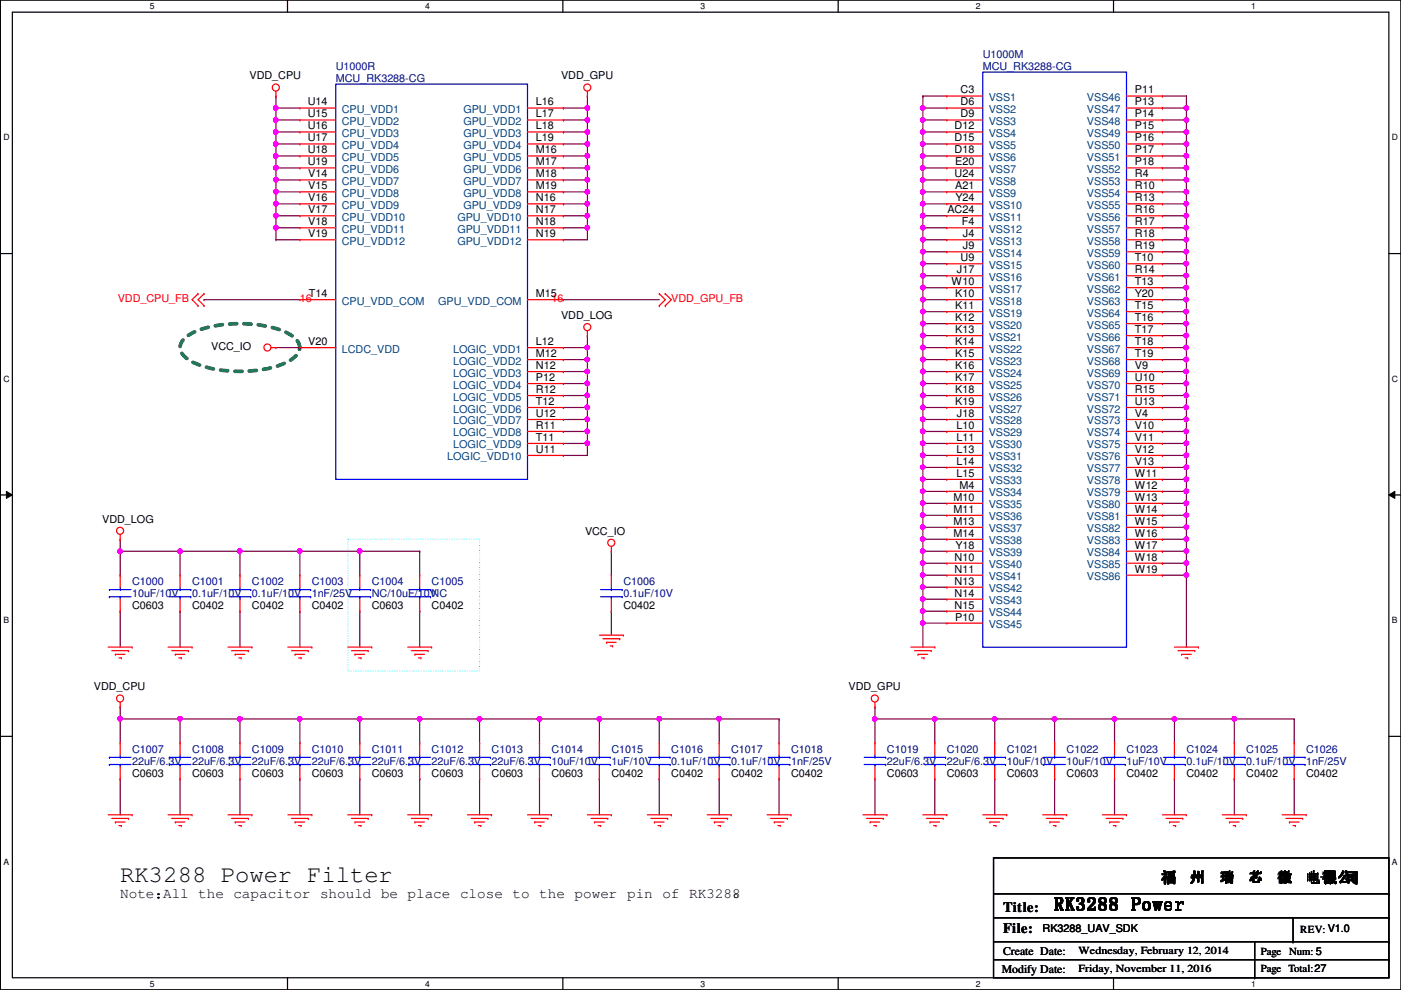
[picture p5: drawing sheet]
<svg xmlns="http://www.w3.org/2000/svg" width="297mm" height="210mm" viewBox="0 0 297 210" stroke-linecap="round" stroke-linejoin="round" font-family="sans-serif">
<defs><g id="words">
<text font-size="5.1" x="25.5" y="187">RK3288 Power Filter</text>
<text font-size="4.1" x="223.4" y="193">RK3288 Power</text>
<g font-size="3">
<text x="25.5" y="190.4">Note：</text>
<text x="34.6" y="190.4">All the capacitor should be place close to the power pin of RK3288</text>
<text x="155.2" y="190.4">。</text>
<text x="246.3" y="187.1">福</text>
<text x="252.4" y="187">州</text>
<text x="258.5" y="187">瑞</text>
<text x="264.6" y="187">芯</text>
<text x="270.7" y="187">微</text>
<text x="276.8" y="187">电子</text>
<text x="277.2" y="187.1">电子 司</text>
<text x="277.2" y="187.1">电子</text>
<text x="280.2" y="187">有</text>
<text x="280.4" y="187.1">有 司</text>
<text x="280.5" y="187.1">限公</text>
<text x="212.7" y="193.3">Title:</text>
<text x="212.7" y="197.9">File:</text>
</g>
<g font-size="2.5">
<text x="212.7" y="202.4">Create Date:</text>
<text x="212.4" y="206.2">Modify Date:</text>
</g>
<g font-size="2.3">
<text x="52.9" y="16.8">VDD_CPU</text>
<text x="119" y="16.8">VDD_GPU</text>
<text x="65.2" y="22.4">U14</text>
<text x="113.6" y="22.4">L16</text>
<text x="203.7" y="19.8">C3</text>
<text x="203.7" y="22.4">D6</text>
<text x="240.6" y="19.8">P11</text>
<text x="240.6" y="22.4">P13</text>
<text x="65.2" y="24.9">U15</text>
<text x="65.2" y="27.4">U16</text>
<text x="65.2" y="30">U17</text>
<text x="113.6" y="24.9">L17</text>
<text x="113.6" y="27.4">L18</text>
<text x="113.6" y="30">L19</text>
<text x="202.4" y="27.4">D12</text>
<text x="202.4" y="30">D15</text>
<text x="203.7" y="24.9">D9</text>
<text x="240.6" y="24.9">P14</text>
<text x="240.6" y="27.4">P15</text>
<text x="240.6" y="30">P16</text>
<text x="65.2" y="32.5">U18</text>
<text x="65.2" y="35.1">U19</text>
<text x="113.6" y="32.5">M16</text>
<text x="113.6" y="35.1">M17</text>
<text x="202.4" y="32.5">D18</text>
<text x="202.5" y="35.1">E20</text>
<text x="240.6" y="32.5">P17</text>
<text x="240.6" y="35.1">P18</text>
<text x="65.4" y="37.6">V14</text>
<text x="65.4" y="40.1">V15</text>
<text x="113.6" y="37.6">M18</text>
<text x="113.6" y="40.1">M19</text>
<text x="202.4" y="37.6">U24</text>
<text x="202.5" y="40.1">A21</text>
<text x="240.6" y="37.6">R4</text>
<text x="240.6" y="40.1">R10</text>
<text x="65.4" y="42.7">V16</text>
<text x="65.4" y="45.2">V17</text>
<text x="65.4" y="47.8">V18</text>
<text x="113.6" y="42.7">N16</text>
<text x="113.6" y="45.2">N17</text>
<text x="113.6" y="47.8">N18</text>
<text x="200.9" y="45.2">AC24</text>
<text x="202.6" y="42.7">Y24</text>
<text x="203.9" y="47.8">F4</text>
<text x="240.6" y="42.7">R13</text>
<text x="240.6" y="45.2">R16</text>
<text x="240.6" y="47.8">R17</text>
<text x="65.4" y="50.3">V19</text>
<text x="113.6" y="50.3">N19</text>
<text x="204.2" y="50.3">J4</text>
<text x="204.2" y="52.8">J9</text>
<text x="240.6" y="50.3">R18</text>
<text x="240.6" y="52.8">R19</text>
<text x="202.9" y="57.9">J17</text>
<text x="203.7" y="55.4">U9</text>
<text x="240.6" y="55.4">T10</text>
<text x="240.6" y="57.9">R14</text>
<text x="65.5" y="63">T14</text>
<text x="113.6" y="63">M15</text>
<text x="201.8" y="60.5">W10</text>
<text x="202.5" y="63">K10</text>
<text x="202.5" y="65.5">K11</text>
<text x="240.6" y="60.5">T13</text>
<text x="240.6" y="63">Y20</text>
<text x="240.6" y="65.5">T15</text>
<text x="119" y="67.6">VDD_LOG</text>
<text x="202.5" y="68.1">K12</text>
<text x="202.5" y="70.6">K13</text>
<text x="240.6" y="68.1">T16</text>
<text x="240.6" y="70.6">T17</text>
<text x="44.8" y="74.3">VCC_IO</text>
<text x="65.4" y="73.2">V20</text>
<text x="113.6" y="73.2">L12</text>
<text x="113.6" y="75.7">M12</text>
<text x="202.5" y="73.2">K14</text>
<text x="202.5" y="75.7">K15</text>
<text x="240.6" y="73.2">T18</text>
<text x="240.6" y="75.7">T19</text>
<text x="113.6" y="78.2">N12</text>
<text x="113.6" y="80.8">P12</text>
<text x="113.6" y="83.3">R12</text>
<text x="202.5" y="78.2">K16</text>
<text x="202.5" y="80.8">K17</text>
<text x="202.5" y="83.3">K18</text>
<text x="240.6" y="78.2">V9</text>
<text x="240.6" y="80.8">U10</text>
<text x="240.6" y="83.3">R15</text>
<text x="113.6" y="85.9">T12</text>
<text x="113.6" y="88.4">U12</text>
<text x="202.5" y="85.9">K19</text>
<text x="202.9" y="88.4">J18</text>
<text x="240.6" y="85.9">U13</text>
<text x="240.6" y="88.4">V4</text>
<text x="113.6" y="90.9">R11</text>
<text x="113.6" y="93.5">T11</text>
<text x="202.8" y="90.9">L10</text>
<text x="202.8" y="93.5">L11</text>
<text x="240.6" y="90.9">V10</text>
<text x="240.6" y="93.5">V11</text>
<text x="113.6" y="96">U11</text>
<text x="202.8" y="96">L13</text>
<text x="202.8" y="98.6">L14</text>
<text x="202.8" y="101.1">L15</text>
<text x="240.6" y="96">V12</text>
<text x="240.6" y="98.6">V13</text>
<text x="240.6" y="101.1">W11</text>
<text x="202.1" y="106.2">M10</text>
<text x="203.4" y="103.6">M4</text>
<text x="240.6" y="103.6">W12</text>
<text x="240.6" y="106.2">W13</text>
<text x="21.7" y="110.8">VDD_LOG</text>
<text x="124" y="113.4">VCC_IO</text>
<text x="202.1" y="108.7">M11</text>
<text x="202.1" y="111.3">M13</text>
<text x="202.1" y="113.8">M14</text>
<text x="240.6" y="108.7">W14</text>
<text x="240.6" y="111.3">W15</text>
<text x="240.6" y="113.8">W16</text>
<text x="202.4" y="118.9">N10</text>
<text x="202.6" y="116.3">Y18</text>
<text x="240.6" y="116.3">W17</text>
<text x="240.6" y="118.9">W18</text>
<text x="202.4" y="121.4">N11</text>
<text x="202.4" y="124">N13</text>
<text x="240.6" y="121.4">W19</text>
<text x="28" y="129.1">C0603</text>
<text x="40.7" y="129.1">C0402</text>
<text x="53.4" y="129.1">C0402</text>
<text x="66.1" y="129.1">C0402</text>
<text x="78.8" y="129.1">C0603</text>
<text x="91.5" y="129.1">C0402</text>
<text x="132.2" y="129.1">C0402</text>
<text x="202.4" y="126.5">N14</text>
<text x="202.4" y="129">N15</text>
<text x="202.5" y="131.6">P10</text>
<text x="19.9" y="146.4">VDD_CPU</text>
<text x="179.9" y="146.4">VDD_GPU</text>
<text x="28" y="164.7">C0603</text>
<text x="40.7" y="164.7">C0603</text>
<text x="53.4" y="164.7">C0603</text>
<text x="66.1" y="164.7">C0603</text>
<text x="78.8" y="164.7">C0603</text>
<text x="91.5" y="164.7">C0603</text>
<text x="104.2" y="164.7">C0603</text>
<text x="116.9" y="164.7">C0603</text>
<text x="129.6" y="164.7">C0402</text>
<text x="142.3" y="164.7">C0402</text>
<text x="155" y="164.7">C0402</text>
<text x="167.7" y="164.7">C0402</text>
<text x="188" y="164.7">C0603</text>
<text x="200.7" y="164.7">C0603</text>
<text x="213.4" y="164.7">C0603</text>
<text x="226.1" y="164.7">C0603</text>
<text x="238.8" y="164.7">C0402</text>
<text x="251.5" y="164.7">C0402</text>
<text x="264.2" y="164.7">C0402</text>
<text x="276.9" y="164.7">C0402</text>
<text x="221.1" y="197.7">RK3288_UAV_SDK</text>
<text x="275.7" y="197.9">REV: V1.0</text>
<text x="228.7" y="202.2">Wednesday, February 12, 2014</text>
<text x="267.3" y="202.5">Page</text>
<text x="273.3" y="202.5">Num: 5</text>
<text x="228.7" y="206">Friday, November 11, 2016</text>
<text x="267.3" y="206">Page Total:27</text>
</g>
<g font-size="2.3" fill="#000080">
<text x="71.2" y="14.8">U1000R</text>
<text x="71.2" y="17.4">MCU_RK3288-CG</text>
<text x="208.4" y="12.3">U1000M</text>
<text x="208.4" y="14.8">MCU_RK3288-CG</text>
<text x="28" y="124">C1000</text>
<text x="40.7" y="124">C1001</text>
<text x="53.4" y="124">C1002</text>
<text x="66.1" y="124">C1003</text>
<text x="78.8" y="124">C1004</text>
<text x="91.5" y="124">C1005</text>
<text x="132.2" y="124">C1006</text>
<text x="28" y="126.6">10uF/10V</text>
<text x="40.7" y="126.6">0.1uF/10V</text>
<text x="53.4" y="126.6">0.1uF/10V</text>
<text x="66.1" y="126.6">1nF/25V</text>
<text x="78.8" y="126.6">NC/10uF/10V</text>
<text x="91.5" y="126.6">NC</text>
<text x="132.2" y="126.6">0.1uF/10V</text>
<text x="28" y="159.6">C1007</text>
<text x="40.7" y="159.6">C1008</text>
<text x="53.4" y="159.6">C1009</text>
<text x="66.1" y="159.6">C1010</text>
<text x="78.8" y="159.6">C1011</text>
<text x="91.5" y="159.6">C1012</text>
<text x="104.2" y="159.6">C1013</text>
<text x="116.9" y="159.6">C1014</text>
<text x="129.6" y="159.6">C1015</text>
<text x="142.3" y="159.6">C1016</text>
<text x="155" y="159.6">C1017</text>
<text x="167.7" y="159.6">C1018</text>
<text x="188" y="159.6">C1019</text>
<text x="200.7" y="159.6">C1020</text>
<text x="213.4" y="159.6">C1021</text>
<text x="226.1" y="159.6">C1022</text>
<text x="238.8" y="159.6">C1023</text>
<text x="251.5" y="159.6">C1024</text>
<text x="264.2" y="159.6">C1025</text>
<text x="276.9" y="159.6">C1026</text>
<text x="28" y="162.1">22uF/6.3V</text>
<text x="40.7" y="162.1">22uF/6.3V</text>
<text x="53.4" y="162.1">22uF/6.3V</text>
<text x="66.1" y="162.1">22uF/6.3V</text>
<text x="78.8" y="162.1">22uF/6.3V</text>
<text x="91.5" y="162.1">22uF/6.3V</text>
<text x="104.2" y="162.1">22uF/6.3V</text>
<text x="116.9" y="162.1">10uF/10V</text>
<text x="129.6" y="162.1">1uF/10V</text>
<text x="142.3" y="162.1">0.1uF/10V</text>
<text x="155" y="162.1">0.1uF/10V</text>
<text x="167.7" y="162.1">1nF/25V</text>
<text x="188" y="162.1">22uF/6.3V</text>
<text x="200.7" y="162.1">22uF/6.3V</text>
<text x="213.4" y="162.1">10uF/10V</text>
<text x="226.1" y="162.1">10uF/10V</text>
<text x="238.8" y="162.1">1uF/10V</text>
<text x="251.5" y="162.1">0.1uF/10V</text>
<text x="264.2" y="162.1">0.1uF/10V</text>
<text x="276.9" y="162.1">1nF/25V</text>
</g>
<g font-size="2.3" fill="#004080">
<text x="72.5" y="24">CPU_VDD1</text>
<text x="98.3" y="24">GPU_VDD1</text>
<text x="209.6" y="21.4">VSS1</text>
<text x="209.6" y="24">VSS2</text>
<text x="230.5" y="21.4">VSS46</text>
<text x="230.5" y="24">VSS47</text>
<text x="72.5" y="26.5">CPU_VDD2</text>
<text x="72.5" y="29">CPU_VDD3</text>
<text x="98.3" y="26.5">GPU_VDD2</text>
<text x="98.3" y="29">GPU_VDD3</text>
<text x="209.6" y="26.5">VSS3</text>
<text x="209.6" y="29">VSS4</text>
<text x="230.5" y="26.5">VSS48</text>
<text x="230.5" y="29">VSS49</text>
<text x="72.5" y="31.6">CPU_VDD4</text>
<text x="72.5" y="34.1">CPU_VDD5</text>
<text x="98.3" y="31.6">GPU_VDD4</text>
<text x="98.3" y="34.1">GPU_VDD5</text>
<text x="209.6" y="31.6">VSS5</text>
<text x="209.6" y="34.1">VSS6</text>
<text x="230.5" y="31.6">VSS50</text>
<text x="230.5" y="34.1">VSS51</text>
<text x="72.5" y="36.7">CPU_VDD6</text>
<text x="72.5" y="39.2">CPU_VDD7</text>
<text x="72.5" y="41.7">CPU_VDD8</text>
<text x="98.3" y="36.7">GPU_VDD6</text>
<text x="98.3" y="39.2">GPU_VDD7</text>
<text x="98.3" y="41.7">GPU_VDD8</text>
<text x="209.6" y="36.7">VSS7</text>
<text x="209.6" y="39.2">VSS8</text>
<text x="209.6" y="41.7">VSS9</text>
<text x="230.5" y="36.7">VSS52</text>
<text x="230.5" y="39.2">VSS53</text>
<text x="230.5" y="41.7">VSS54</text>
<text x="72.5" y="44.3">CPU_VDD9</text>
<text x="72.5" y="46.8">CPU_VDD10</text>
<text x="97" y="46.8">GPU_VDD10</text>
<text x="98.3" y="44.3">GPU_VDD9</text>
<text x="209.6" y="44.3">VSS10</text>
<text x="209.6" y="46.8">VSS11</text>
<text x="230.5" y="44.3">VSS55</text>
<text x="230.5" y="46.8">VSS56</text>
<text x="72.5" y="49.4">CPU_VDD11</text>
<text x="72.5" y="51.9">CPU_VDD12</text>
<text x="97" y="49.4">GPU_VDD11</text>
<text x="97" y="51.9">GPU_VDD12</text>
<text x="209.6" y="49.4">VSS12</text>
<text x="209.6" y="51.9">VSS13</text>
<text x="230.5" y="49.4">VSS57</text>
<text x="230.5" y="51.9">VSS58</text>
<text x="209.6" y="54.4">VSS14</text>
<text x="209.6" y="57">VSS15</text>
<text x="209.6" y="59.5">VSS16</text>
<text x="230.5" y="54.4">VSS59</text>
<text x="230.5" y="57">VSS60</text>
<text x="230.5" y="59.5">VSS61</text>
<text x="72.5" y="64.6">CPU_VDD_COM</text>
<text x="92.9" y="64.6">GPU_VDD_COM</text>
<text x="209.6" y="62.1">VSS17</text>
<text x="209.6" y="64.6">VSS18</text>
<text x="230.5" y="62.1">VSS62</text>
<text x="230.5" y="64.6">VSS63</text>
<text x="209.6" y="67.1">VSS19</text>
<text x="209.6" y="69.7">VSS20</text>
<text x="230.5" y="67.1">VSS64</text>
<text x="230.5" y="69.7">VSS65</text>
<text x="72.5" y="74.8">LCDC_VDD</text>
<text x="96.1" y="74.8">LOGIC_VDD1</text>
<text x="96.1" y="77.3">LOGIC_VDD2</text>
<text x="209.6" y="72.2">VSS21</text>
<text x="209.6" y="74.8">VSS22</text>
<text x="209.6" y="77.3">VSS23</text>
<text x="230.5" y="72.2">VSS66</text>
<text x="230.5" y="74.8">VSS67</text>
<text x="230.5" y="77.3">VSS68</text>
<text x="96.1" y="79.8">LOGIC_VDD3</text>
<text x="96.1" y="82.4">LOGIC_VDD4</text>
<text x="209.6" y="79.8">VSS24</text>
<text x="209.6" y="82.4">VSS25</text>
<text x="230.5" y="79.8">VSS69</text>
<text x="230.5" y="82.4">VSS70</text>
<text x="96.1" y="84.9">LOGIC_VDD5</text>
<text x="96.1" y="87.5">LOGIC_VDD6</text>
<text x="209.6" y="84.9">VSS26</text>
<text x="209.6" y="87.5">VSS27</text>
<text x="230.5" y="84.9">VSS71</text>
<text x="230.5" y="87.5">VSS72</text>
<text x="96.1" y="90">LOGIC_VDD7</text>
<text x="96.1" y="92.5">LOGIC_VDD8</text>
<text x="96.1" y="95.1">LOGIC_VDD9</text>
<text x="209.6" y="90">VSS28</text>
<text x="209.6" y="92.5">VSS29</text>
<text x="209.6" y="95.1">VSS30</text>
<text x="230.5" y="90">VSS73</text>
<text x="230.5" y="92.5">VSS74</text>
<text x="230.5" y="95.1">VSS75</text>
<text x="94.8" y="97.6">LOGIC_VDD10</text>
<text x="209.6" y="97.6">VSS31</text>
<text x="209.6" y="100.2">VSS32</text>
<text x="230.5" y="97.6">VSS76</text>
<text x="230.5" y="100.2">VSS77</text>
<text x="209.6" y="102.7">VSS33</text>
<text x="209.6" y="105.2">VSS34</text>
<text x="209.6" y="107.8">VSS35</text>
<text x="230.5" y="102.7">VSS78</text>
<text x="230.5" y="105.2">VSS79</text>
<text x="230.5" y="107.8">VSS80</text>
<text x="209.6" y="110.3">VSS36</text>
<text x="209.6" y="112.9">VSS37</text>
<text x="230.5" y="110.3">VSS81</text>
<text x="230.5" y="112.9">VSS82</text>
<text x="209.6" y="115.4">VSS38</text>
<text x="209.6" y="117.9">VSS39</text>
<text x="230.5" y="115.4">VSS83</text>
<text x="230.5" y="117.9">VSS84</text>
<text x="209.6" y="120.5">VSS40</text>
<text x="209.6" y="123">VSS41</text>
<text x="209.6" y="125.6">VSS42</text>
<text x="230.5" y="120.5">VSS85</text>
<text x="230.5" y="123">VSS86</text>
<text x="209.6" y="128.1">VSS43</text>
<text x="209.6" y="130.6">VSS44</text>
<text x="209.6" y="133.2">VSS45</text>
</g>
<g font-size="2.3" fill="#f00">
<text x="25" y="64.1">VDD_CPU_FB</text>
<text x="63.6" y="64.1">16</text>
<text x="116.9" y="64.1">16</text>
<text x="142.3" y="64.1">VDD_GPU_FB</text>
</g>
<g font-size="1.8">
<text x="31.8" y="1.9">5</text>
<text x="90.1" y="1.9">4</text>
<text x="148.5" y="1.9">3</text>
<text x="206.9" y="1.9">2</text>
<text x="265.3" y="1.9">1</text>
<text x=".7" y="29.8">D</text>
<text x="295.1" y="29.8">D</text>
<text x=".7" y="80.9">C</text>
<text x="295.1" y="80.9">C</text>
<text x=".7" y="132.1">B</text>
<text x="295.1" y="132.1">B</text>
<text x=".7" y="183.3">A</text>
<text x="295.1" y="183.3">A</text>
<text x="31.8" y="209.2">5</text>
<text x="90.1" y="209.2">4</text>
<text x="148.5" y="209.2">3</text>
<text x="206.9" y="209.2">2</text>
<text x="265.3" y="209.2">1</text>
</g>
</g></defs>
<path d="M.1 0h296.9v209.8h-296.9zM2.6 2.6h291.9v204.7h-291.9z" fill="none" stroke="#000" stroke-width=".25"/>
<g fill="#fff">
<path d="M31.8 .3h1v2h-1z"/>
<path d="M31.8 207.6h1v1.9h-1z"/>
</g>
<path d="M61 0v2.6M61 207.3v2.5" fill="none" stroke="#000" stroke-width=".25"/>
<g fill="#fff">
<path d="M90.1 .3h1v2h-1z"/>
<path d="M90.1 207.6h1v1.9h-1z"/>
</g>
<path d="M119.3 0v2.6M119.3 207.3v2.5" fill="none" stroke="#000" stroke-width=".25"/>
<g fill="#fff">
<path d="M148.5 .3h1v2h-1z"/>
<path d="M148.5 207.6h1v1.9h-1z"/>
</g>
<path d="M177.7 0v2.6M177.7 207.3v2.5" fill="none" stroke="#000" stroke-width=".25"/>
<g fill="#fff">
<path d="M206.9 .3h1v2h-1z"/>
<path d="M206.9 207.6h1v1.9h-1z"/>
</g>
<path d="M236.1 0v2.6M236.1 207.3v2.5" fill="none" stroke="#000" stroke-width=".25"/>
<g fill="#fff">
<path d="M265.3 .3h.9v2h-.9z"/>
<path d="M265.3 207.6h.9v1.9h-.9z"/>
<path d="M.7 28.2h1.3v1.9h-1.3z"/>
<path d="M295.1 28.2h1.3v1.9h-1.3z"/>
<path d="M.7 79.3h1.3v2h-1.3z"/>
<path d="M295.1 79.3h1.3v2h-1.3z"/>
</g>
<path d="M.1 53.8h2.5M294.5 53.8h2.5" fill="none" stroke="#000" stroke-width=".25"/>
<g fill="#fff">
<path d="M.7 130.5h1.2v2h-1.2z"/>
<path d="M295.1 130.5h1.2v2h-1.2z"/>
</g>
<path d="M.1 104.9h2.5M294.5 104.9h2.5" fill="none" stroke="#000" stroke-width=".25"/>
<path d="M1.4 104.2l1.2 .7-1.2 .8zM294.5 104.9l1.2-.7v1.5z" fill="#000"/>
<path d="M1.4 104.2l1.2 .7-1.2 .8zM294.5 104.9l1.2-.7v1.5z" fill="none" stroke="#000" stroke-width=".21"/>
<g fill="#fff">
<path d="M.7 181.7h1.2v2h-1.2z"/>
<path d="M295.1 181.7h1.2v2h-1.2z"/>
</g>
<path d="M.1 156.1h2.5M294.5 156.1h2.5" fill="none" stroke="#000" stroke-width=".25"/>
<path d="M73.7 114.3h28v28h-28z" fill="none" stroke="#0ff" stroke-width=".25" stroke-dasharray="0 .5"/>
<path d="M39.2 71.7a17 17 0 0 1 9.9-3 24.7 24.7 0 0 1 11.8 1.9 4.2 4.2 0 0 1 2.6 3.1 3.3 3.3 0 0 1-1.7 2.5 21.8 21.8 0 0 1-12.7 2.5 16.9 16.9 0 0 1-9.9-3.1 2.45 2.45 0 0 1 0-3.9z" fill="none" stroke="#008000" stroke-width=".76" stroke-dasharray="1.5 1.5"/>
<path d="M119.5 88.9h.1M119.5 88.9h5" fill="none" stroke="#800040" stroke-width=".25"/>
<circle cx="124.5" cy="88.9" r=".49" fill="#f0f"/>
<circle cx="124.5" cy="88.9" r=".49" fill="none" stroke="#f0f" stroke-width=".25"/>
<path d="M119.5 78.8h.1M119.5 78.8h5M124.5 73.7h.1M124.5 73.7v2.5M124.5 88.9h.1M124.5 81.3h.1M124.5 86.4h.1M124.5 81.3v2.6M124.5 86.4v5.1" fill="none" stroke="#800040" stroke-width=".25"/>
<circle cx="124.5" cy="86.4" r=".49" fill="#f0f"/>
<circle cx="124.5" cy="86.4" r=".49" fill="none" stroke="#f0f" stroke-width=".25"/>
<path d="M124.5 83.9h.1M124.5 83.9v2.5" fill="none" stroke="#800040" stroke-width=".25"/>
<circle cx="124.5" cy="83.8" r=".49" fill="#f0f"/>
<circle cx="124.5" cy="83.8" r=".49" fill="none" stroke="#f0f" stroke-width=".25"/>
<path d="M119.5 73.7h.1M119.5 73.7h5M119.5 86.4h.1M119.5 86.4h5" fill="none" stroke="#800040" stroke-width=".25"/>
<circle cx="124.5" cy="73.7" r=".49" fill="#f0f"/>
<circle cx="124.5" cy="73.7" r=".49" fill="none" stroke="#f0f" stroke-width=".25"/>
<path d="M124.5 78.8h.1M124.5 78.8v2.5" fill="none" stroke="#800040" stroke-width=".25"/>
<circle cx="124.5" cy="81.3" r=".49" fill="#f0f"/>
<circle cx="124.5" cy="81.3" r=".49" fill="none" stroke="#f0f" stroke-width=".25"/>
<circle cx="124.5" cy="78.8" r=".49" fill="#f0f"/>
<circle cx="124.5" cy="78.8" r=".49" fill="none" stroke="#f0f" stroke-width=".25"/>
<path d="M124.5 76.2h.1M124.5 76.2v2.6M119.5 81.3h.1M119.5 96.6h.1M119.5 81.3h5M119.5 96.6h5" fill="none" stroke="#800040" stroke-width=".25"/>
<circle cx="124.5" cy="76.2" r=".49" fill="#f0f"/>
<circle cx="124.5" cy="76.2" r=".49" fill="none" stroke="#f0f" stroke-width=".25"/>
<path d="M119.5 76.2h.1M119.5 76.2h5M124.5 91.5h.1M124.5 91.5v2.5" fill="none" stroke="#800040" stroke-width=".25"/>
<circle cx="124.5" cy="94" r=".49" fill="#f0f"/>
<circle cx="124.5" cy="94" r=".49" fill="none" stroke="#f0f" stroke-width=".25"/>
<circle cx="124.5" cy="91.5" r=".49" fill="#f0f"/>
<circle cx="124.5" cy="91.5" r=".49" fill="none" stroke="#f0f" stroke-width=".25"/>
<g fill="none" stroke="#800040" stroke-width=".25">
<path d="M119.5 22.9h.1M119.5 35.6h.1M119.5 22.9h5M119.5 35.6h5M124.5 38.1h.1M124.5 38.1v2.6M119.5 94h.1M119.5 91.5h.1M119.5 83.9h.1M119.5 94h5M119.5 91.5h5M119.5 83.9h5"/>
<path d="M124.5 94h.1M124.5 94v2.6"/>
</g>
<circle cx="124.5" cy="35.6" r=".49" fill="#f0f"/>
<circle cx="124.5" cy="35.6" r=".49" fill="none" stroke="#f0f" stroke-width=".25"/>
<g fill="none" stroke="#800040" stroke-width=".25">
<path d="M119.5 28h.1M119.5 28h5M124.5 35.6h.1M124.5 28h.1M124.5 28v2.5M124.5 35.6v2.5M119.5 45.8h.1M119.5 43.2h.1M119.5 43.2h5M124.5 43.2h.1M124.5 43.2v2.6h-5M119.5 63.5h.1"/>
<path d="M119.5 63.5h20.3"/>
</g>
<circle cx="124.5" cy="30.5" r=".49" fill="#f0f"/>
<circle cx="124.5" cy="30.5" r=".49" fill="none" stroke="#f0f" stroke-width=".25"/>
<circle cx="124.5" cy="28" r=".49" fill="#f0f"/>
<circle cx="124.5" cy="28" r=".49" fill="none" stroke="#f0f" stroke-width=".25"/>
<path d="M124.5 25.4h.1M124.5 25.4v2.6" fill="none" stroke="#800040" stroke-width=".25"/>
<circle cx="124.5" cy="25.4" r=".49" fill="#f0f"/>
<circle cx="124.5" cy="25.4" r=".49" fill="none" stroke="#f0f" stroke-width=".25"/>
<path d="M119.5 25.4h.1M119.5 30.5h.1M119.5 25.4h5M119.5 30.5h5M124.5 30.5h.1M124.5 30.5v2.6" fill="none" stroke="#800040" stroke-width=".25"/>
<circle cx="124.5" cy="33" r=".49" fill="#f0f"/>
<circle cx="124.5" cy="33" r=".49" fill="none" stroke="#f0f" stroke-width=".25"/>
<path d="M119.5 40.7h.1M119.5 40.7h5M124.5 40.7h.1M124.5 40.7v2.5" fill="none" stroke="#800040" stroke-width=".25"/>
<circle cx="124.5" cy="43.2" r=".49" fill="#f0f"/>
<circle cx="124.5" cy="43.2" r=".49" fill="none" stroke="#f0f" stroke-width=".25"/>
<circle cx="124.5" cy="40.7" r=".49" fill="#f0f"/>
<circle cx="124.5" cy="40.7" r=".49" fill="none" stroke="#f0f" stroke-width=".25"/>
<path d="M119.5 38.1h.1M119.5 38.1h5" fill="none" stroke="#800040" stroke-width=".25"/>
<circle cx="124.5" cy="38.1" r=".49" fill="#f0f"/>
<circle cx="124.5" cy="38.1" r=".49" fill="none" stroke="#f0f" stroke-width=".25"/>
<path d="M58.5 25.4h.1M58.5 28h.1M58.5 25.4v5.1M58.5 28h5.1" fill="none" stroke="#800040" stroke-width=".25"/>
<circle cx="58.5" cy="30.5" r=".49" fill="#f0f"/>
<circle cx="58.5" cy="30.5" r=".49" fill="none" stroke="#f0f" stroke-width=".25"/>
<circle cx="58.5" cy="28" r=".49" fill="#f0f"/>
<circle cx="58.5" cy="28" r=".49" fill="none" stroke="#f0f" stroke-width=".25"/>
<path d="M58.5 35.6h.1M58.5 35.6v2.5M119.5 33.1h.1M119.5 33.1h5M124.5 33.1h.1M124.5 22.9h.1M124.5 22.9v2.5M124.5 33.1v2.5" fill="none" stroke="#800040" stroke-width=".25"/>
<circle cx="58.5" cy="38.1" r=".49" fill="#f0f"/>
<circle cx="58.5" cy="38.1" r=".49" fill="none" stroke="#f0f" stroke-width=".25"/>
<circle cx="58.5" cy="35.6" r=".49" fill="#f0f"/>
<circle cx="58.5" cy="35.6" r=".49" fill="none" stroke="#f0f" stroke-width=".25"/>
<path d="M58.5 38.1h.1M58.5 38.1v2.6M58.5 38.1h5.1M124.5 45.8h.1M124.5 45.8v2.5" fill="none" stroke="#800040" stroke-width=".25"/>
<circle cx="124.5" cy="45.7" r=".49" fill="#f0f"/>
<circle cx="124.5" cy="45.7" r=".49" fill="none" stroke="#f0f" stroke-width=".25"/>
<path d="M58.5 22.9h.1M58.5 25.4h.1M58.5 22.9h5.1M58.5 25.4h5.1M119.5 50.8h.1M124.5 48.3h.1M124.5 48.3v2.5h-5" fill="none" stroke="#800040" stroke-width=".25"/>
<circle cx="58.5" cy="25.4" r=".49" fill="#f0f"/>
<circle cx="58.5" cy="25.4" r=".49" fill="none" stroke="#f0f" stroke-width=".25"/>
<path d="M58.5 45.8h.1M58.5 48.3h.1M58.5 45.8h5.1M58.5 48.3v2.5" fill="none" stroke="#800040" stroke-width=".25"/>
<circle cx="58.5" cy="48.3" r=".49" fill="#f0f"/>
<circle cx="58.5" cy="48.3" r=".49" fill="none" stroke="#f0f" stroke-width=".25"/>
<path d="M58.5 30.5h.1M58.5 33.1h.1M58.5 30.5h5.1M58.5 33.1v2.5M58.5 33.1h5.1M58.5 48.3h.1M58.5 48.3h5.1" fill="none" stroke="#800040" stroke-width=".25"/>
<circle cx="58.5" cy="33" r=".49" fill="#f0f"/>
<circle cx="58.5" cy="33" r=".49" fill="none" stroke="#f0f" stroke-width=".25"/>
<path d="M58.5 35.6h.1M58.5 35.6h5.1M119.5 48.3h.1M119.5 48.3h5M43.3 63.5h.1M43.3 63.5h20.3" fill="none" stroke="#800040" stroke-width=".25"/>
<circle cx="124.5" cy="48.3" r=".49" fill="#f0f"/>
<circle cx="124.5" cy="48.3" r=".49" fill="none" stroke="#f0f" stroke-width=".25"/>
<path d="M58.5 43.2h.1M58.5 43.2v2.6M58.5 43.2h5.1" fill="none" stroke="#800040" stroke-width=".25"/>
<circle cx="58.5" cy="43.2" r=".49" fill="#f0f"/>
<circle cx="58.5" cy="43.2" r=".49" fill="none" stroke="#f0f" stroke-width=".25"/>
<path d="M58.5 45.8h.1M58.5 45.8v2.5" fill="none" stroke="#800040" stroke-width=".25"/>
<circle cx="58.5" cy="45.7" r=".49" fill="#f0f"/>
<circle cx="58.5" cy="45.7" r=".49" fill="none" stroke="#f0f" stroke-width=".25"/>
<path d="M58.5 30.5h.1M58.5 22.9h.1M58.5 22.9v2.5M58.5 30.5v2.6M58.5 50.8h.1M58.5 50.8h5.1" fill="none" stroke="#800040" stroke-width=".25"/>
<circle cx="58.5" cy="22.9" r=".49" fill="#f0f"/>
<circle cx="58.5" cy="22.9" r=".49" fill="none" stroke="#f0f" stroke-width=".25"/>
<path d="M58.5 40.7h.1M58.5 40.7v2.5M58.5 40.7h5.1" fill="none" stroke="#800040" stroke-width=".25"/>
<circle cx="58.5" cy="40.7" r=".49" fill="#f0f"/>
<circle cx="58.5" cy="40.7" r=".49" fill="none" stroke="#f0f" stroke-width=".25"/>
<path d="M246.5 33.1h.1M246.5 30.5h.1M246.5 25.4h.1M246.5 33.1h5M246.5 30.5h5M246.5 25.4h5M251.5 33.1h.1M251.5 20.4h.1M251.5 20.4v2.5M251.5 33.1v2.5" fill="none" stroke="#800040" stroke-width=".25"/>
<circle cx="251.5" cy="22.9" r=".49" fill="#f0f"/>
<circle cx="251.5" cy="22.9" r=".49" fill="none" stroke="#f0f" stroke-width=".25"/>
<path d="M246.5 40.7h.1M246.5 40.7h5M251.5 40.7h.1M251.5 40.7v2.5" fill="none" stroke="#800040" stroke-width=".25"/>
<circle cx="251.5" cy="43.2" r=".49" fill="#f0f"/>
<circle cx="251.5" cy="43.2" r=".49" fill="none" stroke="#f0f" stroke-width=".25"/>
<circle cx="251.5" cy="40.7" r=".49" fill="#f0f"/>
<circle cx="251.5" cy="40.7" r=".49" fill="none" stroke="#f0f" stroke-width=".25"/>
<path d="M246.5 22.9h.1M246.5 22.9h5M251.5 22.9h.1M251.5 22.9v2.5M195.7 132.1h.1M195.7 132.1h5M195.7 132.1v5.1" fill="none" stroke="#800040" stroke-width=".25"/>
<circle cx="195.6" cy="132.1" r=".49" fill="#f0f"/>
<circle cx="195.6" cy="132.1" r=".49" fill="none" stroke="#f0f" stroke-width=".25"/>
<path d="M251.5 35.6h.1M251.5 35.6v2.5" fill="none" stroke="#800040" stroke-width=".25"/>
<circle cx="251.5" cy="35.6" r=".49" fill="#f0f"/>
<circle cx="251.5" cy="35.6" r=".49" fill="none" stroke="#f0f" stroke-width=".25"/>
<path d="M251.5 30.5h.1M251.5 30.5v2.6M246.5 48.3h.1M246.5 48.3h5" fill="none" stroke="#800040" stroke-width=".25"/>
<circle cx="251.5" cy="33" r=".49" fill="#f0f"/>
<circle cx="251.5" cy="33" r=".49" fill="none" stroke="#f0f" stroke-width=".25"/>
<path d="M246.5 28h.1M246.5 28h5M251.5 28h.1M251.5 28v2.5" fill="none" stroke="#800040" stroke-width=".25"/>
<circle cx="251.5" cy="30.5" r=".49" fill="#f0f"/>
<circle cx="251.5" cy="30.5" r=".49" fill="none" stroke="#f0f" stroke-width=".25"/>
<circle cx="251.5" cy="28" r=".49" fill="#f0f"/>
<circle cx="251.5" cy="28" r=".49" fill="none" stroke="#f0f" stroke-width=".25"/>
<path d="M251.5 25.4h.1M251.5 25.4v2.6" fill="none" stroke="#800040" stroke-width=".25"/>
<circle cx="251.5" cy="25.4" r=".49" fill="#f0f"/>
<circle cx="251.5" cy="25.4" r=".49" fill="none" stroke="#f0f" stroke-width=".25"/>
<path d="M246.5 58.5h.1M246.5 58.5h5M251.5 43.2h.1M251.5 43.2v2.6" fill="none" stroke="#800040" stroke-width=".25"/>
<circle cx="251.5" cy="58.4" r=".49" fill="#f0f"/>
<circle cx="251.5" cy="58.4" r=".49" fill="none" stroke="#f0f" stroke-width=".25"/>
<path d="M195.7 20.4h.1M195.7 20.4v2.5M246.5 38.1h.1M246.5 38.1h5M251.5 38.1h.1M251.5 38.1v2.6M246.5 55.9h.1M246.5 55.9h5M251.5 58.5h.1M251.5 58.5v2.5" fill="none" stroke="#800040" stroke-width=".25"/>
<circle cx="251.5" cy="38.1" r=".49" fill="#f0f"/>
<circle cx="251.5" cy="38.1" r=".49" fill="none" stroke="#f0f" stroke-width=".25"/>
<path d="M246.5 35.6h.1M246.5 35.6h5M251.5 50.8h.1M251.5 50.8v2.6" fill="none" stroke="#800040" stroke-width=".25"/>
<circle cx="251.5" cy="50.8" r=".49" fill="#f0f"/>
<circle cx="251.5" cy="50.8" r=".49" fill="none" stroke="#f0f" stroke-width=".25"/>
<path d="M246.5 61h.1M246.5 61h5M251.5 61h.1M251.5 61v2.5" fill="none" stroke="#800040" stroke-width=".25"/>
<circle cx="251.5" cy="61" r=".49" fill="#f0f"/>
<circle cx="251.5" cy="61" r=".49" fill="none" stroke="#f0f" stroke-width=".25"/>
<path d="M251.5 48.3h.1M251.5 48.3v2.5M246.5 66.1h.1M246.5 66.1h5" fill="none" stroke="#800040" stroke-width=".25"/>
<circle cx="251.5" cy="48.3" r=".49" fill="#f0f"/>
<circle cx="251.5" cy="48.3" r=".49" fill="none" stroke="#f0f" stroke-width=".25"/>
<path d="M246.5 45.8h.1M246.5 45.8h5" fill="none" stroke="#800040" stroke-width=".25"/>
<circle cx="251.5" cy="45.7" r=".49" fill="#f0f"/>
<circle cx="251.5" cy="45.7" r=".49" fill="none" stroke="#f0f" stroke-width=".25"/>
<path d="M246.5 43.2h.1M246.5 43.2h5M251.5 45.8h.1M251.5 45.8v2.5M246.5 63.5h.1M246.5 63.5h5M251.5 63.5h.1M251.5 63.5v2.6" fill="none" stroke="#800040" stroke-width=".25"/>
<circle cx="251.5" cy="66.1" r=".49" fill="#f0f"/>
<circle cx="251.5" cy="66.1" r=".49" fill="none" stroke="#f0f" stroke-width=".25"/>
<circle cx="251.5" cy="63.5" r=".49" fill="#f0f"/>
<circle cx="251.5" cy="63.5" r=".49" fill="none" stroke="#f0f" stroke-width=".25"/>
<path d="M195.7 20.4h.1M195.7 20.4h5M246.5 20.4h.1M246.5 20.4h5M246.5 53.4h.1M246.5 53.4h5M251.5 55.9h.1M251.5 53.4h.1M251.5 53.4v5.1" fill="none" stroke="#800040" stroke-width=".25"/>
<circle cx="251.5" cy="55.9" r=".49" fill="#f0f"/>
<circle cx="251.5" cy="55.9" r=".49" fill="none" stroke="#f0f" stroke-width=".25"/>
<circle cx="251.5" cy="53.4" r=".49" fill="#f0f"/>
<circle cx="251.5" cy="53.4" r=".49" fill="none" stroke="#f0f" stroke-width=".25"/>
<path d="M195.7 28h.1M195.7 28h5M195.7 28v2.5M246.5 50.8h.1M246.5 50.8h5" fill="none" stroke="#800040" stroke-width=".25"/>
<circle cx="195.6" cy="30.5" r=".49" fill="#f0f"/>
<circle cx="195.6" cy="30.5" r=".49" fill="none" stroke="#f0f" stroke-width=".25"/>
<circle cx="195.6" cy="28" r=".49" fill="#f0f"/>
<circle cx="195.6" cy="28" r=".49" fill="none" stroke="#f0f" stroke-width=".25"/>
<path d="M195.7 33.1h.1M195.7 25.4h.1M195.7 22.9h.1M195.7 25.4v2.6M195.7 33.1v2.5M195.7 25.4h5M195.7 22.9h5M251.5 66.1h.1M251.5 66.1v2.5" fill="none" stroke="#800040" stroke-width=".25"/>
<circle cx="195.6" cy="22.9" r=".49" fill="#f0f"/>
<circle cx="195.6" cy="22.9" r=".49" fill="none" stroke="#f0f" stroke-width=".25"/>
<path d="M195.7 22.9h.1M195.7 22.9v2.5" fill="none" stroke="#800040" stroke-width=".25"/>
<circle cx="195.6" cy="25.4" r=".49" fill="#f0f"/>
<circle cx="195.6" cy="25.4" r=".49" fill="none" stroke="#f0f" stroke-width=".25"/>
<path d="M195.7 30.5h.1M195.7 30.5v2.6M251.5 73.7h.1M251.5 73.7v2.5" fill="none" stroke="#800040" stroke-width=".25"/>
<circle cx="251.5" cy="73.7" r=".49" fill="#f0f"/>
<circle cx="251.5" cy="73.7" r=".49" fill="none" stroke="#f0f" stroke-width=".25"/>
<path d="M195.7 40.7h.1M195.7 40.7h5M246.5 73.7h.1M246.5 71.2h.1M246.5 68.6h.1M246.5 71.2h5M246.5 68.6h5M251.5 71.2h.1M251.5 68.6h.1M251.5 68.6v5.1h-5" fill="none" stroke="#800040" stroke-width=".25"/>
<circle cx="251.5" cy="71.1" r=".49" fill="#f0f"/>
<circle cx="251.5" cy="71.1" r=".49" fill="none" stroke="#f0f" stroke-width=".25"/>
<circle cx="251.5" cy="68.6" r=".49" fill="#f0f"/>
<circle cx="251.5" cy="68.6" r=".49" fill="none" stroke="#f0f" stroke-width=".25"/>
<path d="M251.5 78.8h.1M251.5 78.8v2.5" fill="none" stroke="#800040" stroke-width=".25"/>
<circle cx="251.5" cy="81.3" r=".49" fill="#f0f"/>
<circle cx="251.5" cy="81.3" r=".49" fill="none" stroke="#f0f" stroke-width=".25"/>
<circle cx="251.5" cy="78.8" r=".49" fill="#f0f"/>
<circle cx="251.5" cy="78.8" r=".49" fill="none" stroke="#f0f" stroke-width=".25"/>
<path d="M195.7 35.6h.1M195.7 35.6h5" fill="none" stroke="#800040" stroke-width=".25"/>
<circle cx="195.6" cy="35.6" r=".49" fill="#f0f"/>
<circle cx="195.6" cy="35.6" r=".49" fill="none" stroke="#f0f" stroke-width=".25"/>
<path d="M195.7 35.6h.1M195.7 35.6v2.5M246.5 76.2h.1M246.5 76.2h5M251.5 76.2h.1M251.5 76.2v2.6M246.5 83.9h.1M246.5 83.9h5" fill="none" stroke="#800040" stroke-width=".25"/>
<circle cx="251.5" cy="76.2" r=".49" fill="#f0f"/>
<circle cx="251.5" cy="76.2" r=".49" fill="none" stroke="#f0f" stroke-width=".25"/>
<path d="M195.7 33.1h.1M195.7 33.1h5" fill="none" stroke="#800040" stroke-width=".25"/>
<circle cx="195.6" cy="33" r=".49" fill="#f0f"/>
<circle cx="195.6" cy="33" r=".49" fill="none" stroke="#f0f" stroke-width=".25"/>
<path d="M195.7 30.5h.1M195.7 30.5h5M195.7 43.2h.1M195.7 53.4h.1M195.7 40.7h.1M195.7 40.7v5.1M195.7 53.4h5M246.5 81.3h.1M246.5 81.3h5M251.5 81.3h.1M251.5 81.3v2.6" fill="none" stroke="#800040" stroke-width=".25"/>
<circle cx="195.6" cy="43.2" r=".49" fill="#f0f"/>
<circle cx="195.6" cy="43.2" r=".49" fill="none" stroke="#f0f" stroke-width=".25"/>
<path d="M195.7 38.1h.1M195.7 38.1h5M195.7 38.1v2.6" fill="none" stroke="#800040" stroke-width=".25"/>
<circle cx="195.6" cy="40.7" r=".49" fill="#f0f"/>
<circle cx="195.6" cy="40.7" r=".49" fill="none" stroke="#f0f" stroke-width=".25"/>
<circle cx="195.6" cy="38.1" r=".49" fill="#f0f"/>
<circle cx="195.6" cy="38.1" r=".49" fill="none" stroke="#f0f" stroke-width=".25"/>
<path d="M195.7 50.8h.1M195.7 50.8v2.6M246.5 78.8h.1M246.5 78.8h5" fill="none" stroke="#800040" stroke-width=".25"/>
<circle cx="195.6" cy="50.8" r=".49" fill="#f0f"/>
<circle cx="195.6" cy="50.8" r=".49" fill="none" stroke="#f0f" stroke-width=".25"/>
<path d="M195.7 48.3h.1M195.7 48.3h5" fill="none" stroke="#800040" stroke-width=".25"/>
<circle cx="195.6" cy="48.3" r=".49" fill="#f0f"/>
<circle cx="195.6" cy="48.3" r=".49" fill="none" stroke="#f0f" stroke-width=".25"/>
<path d="M195.7 48.3h.1M195.7 48.3v2.5M246.5 91.5h.1M246.5 91.5h5" fill="none" stroke="#800040" stroke-width=".25"/>
<circle cx="251.5" cy="91.5" r=".49" fill="#f0f"/>
<circle cx="251.5" cy="91.5" r=".49" fill="none" stroke="#f0f" stroke-width=".25"/>
<path d="M251.5 83.9h.1M251.5 83.9v2.5" fill="none" stroke="#800040" stroke-width=".25"/>
<circle cx="251.5" cy="83.8" r=".49" fill="#f0f"/>
<circle cx="251.5" cy="83.8" r=".49" fill="none" stroke="#f0f" stroke-width=".25"/>
<path d="M195.7 45.8h.1M195.7 45.8v2.5M195.7 45.8h5" fill="none" stroke="#800040" stroke-width=".25"/>
<circle cx="195.6" cy="45.7" r=".49" fill="#f0f"/>
<circle cx="195.6" cy="45.7" r=".49" fill="none" stroke="#f0f" stroke-width=".25"/>
<path d="M195.7 43.2h.1M195.7 55.9h.1M195.7 43.2h5M195.7 55.9v2.6M246.5 88.9h.1M246.5 88.9h5" fill="none" stroke="#800040" stroke-width=".25"/>
<circle cx="251.5" cy="88.9" r=".49" fill="#f0f"/>
<circle cx="251.5" cy="88.9" r=".49" fill="none" stroke="#f0f" stroke-width=".25"/>
<path d="M195.7 53.4h.1M195.7 53.4v2.5M195.7 66.1h.1M195.7 66.1h5M251.5 88.9h.1M251.5 88.9v2.6" fill="none" stroke="#800040" stroke-width=".25"/>
<circle cx="195.6" cy="55.9" r=".49" fill="#f0f"/>
<circle cx="195.6" cy="55.9" r=".49" fill="none" stroke="#f0f" stroke-width=".25"/>
<circle cx="195.6" cy="53.4" r=".49" fill="#f0f"/>
<circle cx="195.6" cy="53.4" r=".49" fill="none" stroke="#f0f" stroke-width=".25"/>
<path d="M246.5 86.4h.1M246.5 86.4h5" fill="none" stroke="#800040" stroke-width=".25"/>
<circle cx="251.5" cy="86.4" r=".49" fill="#f0f"/>
<circle cx="251.5" cy="86.4" r=".49" fill="none" stroke="#f0f" stroke-width=".25"/>
<path d="M195.7 50.8h.1M195.7 50.8h5M195.7 63.5h.1M195.7 63.5v2.6M251.5 86.4h.1M251.5 86.4v2.5" fill="none" stroke="#800040" stroke-width=".25"/>
<circle cx="195.6" cy="66.1" r=".49" fill="#f0f"/>
<circle cx="195.6" cy="66.1" r=".49" fill="none" stroke="#f0f" stroke-width=".25"/>
<circle cx="195.6" cy="63.5" r=".49" fill="#f0f"/>
<circle cx="195.6" cy="63.5" r=".49" fill="none" stroke="#f0f" stroke-width=".25"/>
<path d="M195.7 61h.1M195.7 61h5M195.7 61v2.5M246.5 99.1h.1M246.5 99.1h5" fill="none" stroke="#800040" stroke-width=".25"/>
<circle cx="251.5" cy="99.1" r=".49" fill="#f0f"/>
<circle cx="251.5" cy="99.1" r=".49" fill="none" stroke="#f0f" stroke-width=".25"/>
<path d="M195.7 58.5h.1M195.7 58.5h5M195.7 58.5v2.5M251.5 91.5h.1M251.5 91.5v2.5" fill="none" stroke="#800040" stroke-width=".25"/>
<circle cx="195.6" cy="61" r=".49" fill="#f0f"/>
<circle cx="195.6" cy="61" r=".49" fill="none" stroke="#f0f" stroke-width=".25"/>
<circle cx="195.6" cy="58.4" r=".49" fill="#f0f"/>
<circle cx="195.6" cy="58.4" r=".49" fill="none" stroke="#f0f" stroke-width=".25"/>
<path d="M195.7 55.9h.1M195.7 55.9h5M195.7 68.6h.1M195.7 68.6h5M195.7 68.6v2.6M251.5 96.6h.1M251.5 96.6v2.5" fill="none" stroke="#800040" stroke-width=".25"/>
<circle cx="195.6" cy="71.1" r=".49" fill="#f0f"/>
<circle cx="195.6" cy="71.1" r=".49" fill="none" stroke="#f0f" stroke-width=".25"/>
<circle cx="195.6" cy="68.6" r=".49" fill="#f0f"/>
<circle cx="195.6" cy="68.6" r=".49" fill="none" stroke="#f0f" stroke-width=".25"/>
<path d="M195.7 78.8h.1M195.7 66.1h.1M195.7 78.8h5M195.7 66.1v2.5M246.5 94h.1M246.5 94h5" fill="none" stroke="#800040" stroke-width=".25"/>
<circle cx="251.5" cy="94" r=".49" fill="#f0f"/>
<circle cx="251.5" cy="94" r=".49" fill="none" stroke="#f0f" stroke-width=".25"/>
<path d="M251.5 94h.1M251.5 94v2.6" fill="none" stroke="#800040" stroke-width=".25"/>
<circle cx="251.5" cy="96.5" r=".49" fill="#f0f"/>
<circle cx="251.5" cy="96.5" r=".49" fill="none" stroke="#f0f" stroke-width=".25"/>
<path d="M195.7 63.5h.1M195.7 76.2h.1M195.7 63.5h5M195.7 76.2v2.6" fill="none" stroke="#800040" stroke-width=".25"/>
<circle cx="195.6" cy="76.2" r=".49" fill="#f0f"/>
<circle cx="195.6" cy="76.2" r=".49" fill="none" stroke="#f0f" stroke-width=".25"/>
<path d="M195.7 73.7h.1M195.7 73.7v2.5M195.7 73.7h5M251.5 106.7h.1M251.5 106.7v2.6" fill="none" stroke="#800040" stroke-width=".25"/>
<circle cx="251.5" cy="109.2" r=".49" fill="#f0f"/>
<circle cx="251.5" cy="109.2" r=".49" fill="none" stroke="#f0f" stroke-width=".25"/>
<circle cx="251.5" cy="106.7" r=".49" fill="#f0f"/>
<circle cx="251.5" cy="106.7" r=".49" fill="none" stroke="#f0f" stroke-width=".25"/>
<path d="M251.5 99.1h.1M251.5 99.1v2.5" fill="none" stroke="#800040" stroke-width=".25"/>
<circle cx="251.5" cy="101.6" r=".49" fill="#f0f"/>
<circle cx="251.5" cy="101.6" r=".49" fill="none" stroke="#f0f" stroke-width=".25"/>
<path d="M195.7 71.2h.1M195.7 71.2h5M195.7 71.2v2.5" fill="none" stroke="#800040" stroke-width=".25"/>
<circle cx="195.6" cy="73.7" r=".49" fill="#f0f"/>
<circle cx="195.6" cy="73.7" r=".49" fill="none" stroke="#f0f" stroke-width=".25"/>
<path d="M195.7 78.8h.1M195.7 78.8v5.1M195.7 81.3h.1M195.7 91.5h.1M195.7 91.5h5M246.5 96.6h.1M246.5 96.6h5M246.5 104.2h.1M246.5 104.2h5M251.5 104.2h.1M251.5 104.2v2.5" fill="none" stroke="#800040" stroke-width=".25"/>
<circle cx="195.6" cy="81.3" r=".49" fill="#f0f"/>
<circle cx="195.6" cy="81.3" r=".49" fill="none" stroke="#f0f" stroke-width=".25"/>
<circle cx="195.6" cy="78.8" r=".49" fill="#f0f"/>
<circle cx="195.6" cy="78.8" r=".49" fill="none" stroke="#f0f" stroke-width=".25"/>
<path d="M246.5 101.6h.1M246.5 101.6h5M251.5 101.6h.1M251.5 101.6v2.6" fill="none" stroke="#800040" stroke-width=".25"/>
<circle cx="251.5" cy="104.2" r=".49" fill="#f0f"/>
<circle cx="251.5" cy="104.2" r=".49" fill="none" stroke="#f0f" stroke-width=".25"/>
<path d="M195.7 76.2h.1M195.7 76.2h5M195.7 88.9h.1M195.7 86.4h.1M195.7 86.4v5.1M195.7 86.4h5M246.5 114.3h.1M246.5 114.3h5" fill="none" stroke="#800040" stroke-width=".25"/>
<circle cx="251.5" cy="114.3" r=".49" fill="#f0f"/>
<circle cx="251.5" cy="114.3" r=".49" fill="none" stroke="#f0f" stroke-width=".25"/>
<path d="M195.7 83.9h.1M195.7 83.9h5M246.5 106.7h.1M246.5 106.7h5" fill="none" stroke="#800040" stroke-width=".25"/>
<circle cx="195.6" cy="83.8" r=".49" fill="#f0f"/>
<circle cx="195.6" cy="83.8" r=".49" fill="none" stroke="#f0f" stroke-width=".25"/>
<path d="M195.7 83.9h.1M195.7 83.9v2.5" fill="none" stroke="#800040" stroke-width=".25"/>
<circle cx="195.6" cy="86.4" r=".49" fill="#f0f"/>
<circle cx="195.6" cy="86.4" r=".49" fill="none" stroke="#f0f" stroke-width=".25"/>
<path d="M195.7 81.3h.1M195.7 94h.1M195.7 91.5h.1M195.7 81.3h5M195.7 91.5v5.1M195.7 104.2h.1M195.7 104.2h5M246.5 111.8h.1M246.5 111.8h5M251.5 111.8h.1M251.5 111.8v2.5" fill="none" stroke="#800040" stroke-width=".25"/>
<circle cx="195.6" cy="91.5" r=".49" fill="#f0f"/>
<circle cx="195.6" cy="91.5" r=".49" fill="none" stroke="#f0f" stroke-width=".25"/>
<path d="M246.5 109.3h.1M246.5 109.3h5M251.5 109.3h.1M251.5 109.3v2.5" fill="none" stroke="#800040" stroke-width=".25"/>
<circle cx="251.5" cy="111.8" r=".49" fill="#f0f"/>
<circle cx="251.5" cy="111.8" r=".49" fill="none" stroke="#f0f" stroke-width=".25"/>
<path d="M195.7 88.9h.1M195.7 88.9h5" fill="none" stroke="#800040" stroke-width=".25"/>
<circle cx="195.6" cy="88.9" r=".49" fill="#f0f"/>
<circle cx="195.6" cy="88.9" r=".49" fill="none" stroke="#f0f" stroke-width=".25"/>
<path d="M195.7 99.1h.1M195.7 96.6h.1M195.7 99.1h5M195.7 96.6v5M195.7 96.6h5M195.7 109.3h.1M195.7 109.3h5M251.5 116.9h.1M251.5 114.3h.1M251.5 114.3v5.1" fill="none" stroke="#800040" stroke-width=".25"/>
<circle cx="195.6" cy="99.1" r=".49" fill="#f0f"/>
<circle cx="195.6" cy="99.1" r=".49" fill="none" stroke="#f0f" stroke-width=".25"/>
<circle cx="195.6" cy="96.5" r=".49" fill="#f0f"/>
<circle cx="195.6" cy="96.5" r=".49" fill="none" stroke="#f0f" stroke-width=".25"/>
<path d="M195.7 94h.1M195.7 94h5" fill="none" stroke="#800040" stroke-width=".25"/>
<circle cx="195.6" cy="94" r=".49" fill="#f0f"/>
<circle cx="195.6" cy="94" r=".49" fill="none" stroke="#f0f" stroke-width=".25"/>
<path d="M195.7 106.7h.1M195.7 106.7v2.6" fill="none" stroke="#800040" stroke-width=".25"/>
<circle cx="195.6" cy="109.2" r=".49" fill="#f0f"/>
<circle cx="195.6" cy="109.2" r=".49" fill="none" stroke="#f0f" stroke-width=".25"/>
<circle cx="195.6" cy="106.7" r=".49" fill="#f0f"/>
<circle cx="195.6" cy="106.7" r=".49" fill="none" stroke="#f0f" stroke-width=".25"/>
<path d="M246.5 119.4h.1M246.5 119.4h5M251.5 119.4h.1M251.5 119.4v2.6" fill="none" stroke="#800040" stroke-width=".25"/>
<circle cx="251.5" cy="119.4" r=".49" fill="#f0f"/>
<circle cx="251.5" cy="119.4" r=".49" fill="none" stroke="#f0f" stroke-width=".25"/>
<path d="M195.7 119.4h.1M195.7 104.2h.1M195.7 101.6h.1M195.7 119.4h5M195.7 104.2v2.5M195.7 101.6h5" fill="none" stroke="#800040" stroke-width=".25"/>
<circle cx="195.6" cy="101.6" r=".49" fill="#f0f"/>
<circle cx="195.6" cy="101.6" r=".49" fill="none" stroke="#f0f" stroke-width=".25"/>
<path d="M195.7 101.6h.1M195.7 101.6v2.6" fill="none" stroke="#800040" stroke-width=".25"/>
<circle cx="195.6" cy="104.2" r=".49" fill="#f0f"/>
<circle cx="195.6" cy="104.2" r=".49" fill="none" stroke="#f0f" stroke-width=".25"/>
<path d="M246.5 116.9h.1M246.5 116.9h5" fill="none" stroke="#800040" stroke-width=".25"/>
<circle cx="251.5" cy="116.9" r=".49" fill="#f0f"/>
<circle cx="251.5" cy="116.9" r=".49" fill="none" stroke="#f0f" stroke-width=".25"/>
<path d="M195.7 114.3h.1M195.7 114.3v2.6" fill="none" stroke="#800040" stroke-width=".25"/>
<circle cx="195.6" cy="116.9" r=".49" fill="#f0f"/>
<circle cx="195.6" cy="116.9" r=".49" fill="none" stroke="#f0f" stroke-width=".25"/>
<circle cx="195.6" cy="114.3" r=".49" fill="#f0f"/>
<circle cx="195.6" cy="114.3" r=".49" fill="none" stroke="#f0f" stroke-width=".25"/>
<path d="M195.7 111.8h.1M195.7 111.8h5M195.7 111.8v2.5M195.7 129.6h.1M195.7 129.6h5" fill="none" stroke="#800040" stroke-width=".25"/>
<circle cx="195.6" cy="129.6" r=".49" fill="#f0f"/>
<circle cx="195.6" cy="129.6" r=".49" fill="none" stroke="#f0f" stroke-width=".25"/>
<path d="M195.7 109.3h.1M195.7 109.3v2.5" fill="none" stroke="#800040" stroke-width=".25"/>
<circle cx="195.6" cy="111.8" r=".49" fill="#f0f"/>
<circle cx="195.6" cy="111.8" r=".49" fill="none" stroke="#f0f" stroke-width=".25"/>
<path d="M246.5 122h.1M246.5 122h5M251.5 122h.1M251.5 122v15.2" fill="none" stroke="#800040" stroke-width=".25"/>
<circle cx="251.5" cy="121.9" r=".49" fill="#f0f"/>
<circle cx="251.5" cy="121.9" r=".49" fill="none" stroke="#f0f" stroke-width=".25"/>
<path d="M195.7 106.7h.1M195.7 119.4h.1M195.7 106.7h5M195.7 119.4v5.1M195.7 127h.1M195.7 122h.1M195.7 127h5M195.7 127v2.6M195.7 122h5" fill="none" stroke="#800040" stroke-width=".25"/>
<circle cx="195.6" cy="121.9" r=".49" fill="#f0f"/>
<circle cx="195.6" cy="121.9" r=".49" fill="none" stroke="#f0f" stroke-width=".25"/>
<circle cx="195.6" cy="119.4" r=".49" fill="#f0f"/>
<circle cx="195.6" cy="119.4" r=".49" fill="none" stroke="#f0f" stroke-width=".25"/>
<path d="M195.7 116.9h.1M195.7 114.3h.1M195.7 116.9h5M195.7 116.9v2.5M195.7 114.3h5M195.7 129.6h.1M195.7 124.5h.1M195.7 124.5v2.5M195.7 129.6v2.5" fill="none" stroke="#800040" stroke-width=".25"/>
<circle cx="195.6" cy="127" r=".49" fill="#f0f"/>
<circle cx="195.6" cy="127" r=".49" fill="none" stroke="#f0f" stroke-width=".25"/>
<circle cx="195.6" cy="124.5" r=".49" fill="#f0f"/>
<circle cx="195.6" cy="124.5" r=".49" fill="none" stroke="#f0f" stroke-width=".25"/>
<path d="M124.5 20.4h.1M124.5 20.4v2.5M124.5 71.2h.1M124.5 71.2v2.5M195.7 124.5h.1M195.7 124.5h5" fill="none" stroke="#800040" stroke-width=".25"/>
<circle cx="124.5" cy="22.9" r=".49" fill="#f0f"/>
<circle cx="124.5" cy="22.9" r=".49" fill="none" stroke="#f0f" stroke-width=".25"/>
<path d="M58.5 20.4h.1M58.5 20.4v2.5M76.3 116.9h.1M76.3 116.9v5.1M76.3 116.9h12.7M76.3 129.6h.1M76.3 129.6v7.6" fill="none" stroke="#800040" stroke-width=".25"/>
<circle cx="76.3" cy="116.9" r=".49" fill="#f0f"/>
<circle cx="76.3" cy="116.9" r=".49" fill="none" stroke="#f0f" stroke-width=".25"/>
<g fill="none" stroke="#800040" stroke-width=".25">
<path d="M185.5 149.9h.1M185.5 149.9v2.5M198.2 152.4h.1M198.2 152.4v5.1M210.9 152.4h.1M210.9 152.4v5.1M210.9 152.4h12.7M261.7 152.4h.1M261.7 152.4h12.7M274.4 152.4h.1M274.4 152.4v5.1M198.2 165.1h.1"/>
<path d="M198.2 165.1v7.7M210.9 165.1h.1M210.9 165.1v7.7M236.3 165.1h.1M236.3 165.1v7.7M249 165.1h.1M249 165.1v7.7M274.4 165.1h.1M274.4 165.1v7.7"/>
</g>
<circle cx="261.7" cy="152.4" r=".49" fill="#f0f"/>
<circle cx="261.7" cy="152.4" r=".49" fill="none" stroke="#f0f" stroke-width=".25"/>
<path d="M236.3 152.4h.1M236.3 152.4v5.1M236.3 152.4h25.4M249 152.4h.1M249 152.4v5.1M261.7 165.1h.1M261.7 165.1v7.7" fill="none" stroke="#800040" stroke-width=".25"/>
<circle cx="249" cy="152.4" r=".49" fill="#f0f"/>
<circle cx="249" cy="152.4" r=".49" fill="none" stroke="#f0f" stroke-width=".25"/>
<path d="M101.7 152.4h.1M101.7 152.4v5.1M101.7 152.4h12.7M261.7 152.4h.1M261.7 152.4v5.1M101.7 165.1h.1M101.7 165.1v7.7" fill="none" stroke="#800040" stroke-width=".25"/>
<circle cx="114.4" cy="152.4" r=".49" fill="#f0f"/>
<circle cx="114.4" cy="152.4" r=".49" fill="none" stroke="#f0f" stroke-width=".25"/>
<circle cx="101.7" cy="152.4" r=".49" fill="#f0f"/>
<circle cx="101.7" cy="152.4" r=".49" fill="none" stroke="#f0f" stroke-width=".25"/>
<path d="M25.5 149.9h.1M25.5 149.9v2.5M114.4 152.4h.1M114.4 152.4v5.1M114.4 165.1h.1M114.4 165.1v7.7" fill="none" stroke="#800040" stroke-width=".25"/>
<circle cx="25.5" cy="152.4" r=".49" fill="#f0f"/>
<circle cx="25.5" cy="152.4" r=".49" fill="none" stroke="#f0f" stroke-width=".25"/>
<path d="M25.5 116.9h.1M25.5 116.9v5.1M63.6 116.9h.1M63.6 116.9h12.7M25.5 129.6h.1M25.5 129.6v7.6M89 129.6h.1M89 129.6v7.6M25.5 152.4h12.7M38.2 152.4h.1" fill="none" stroke="#800040" stroke-width=".25"/>
<circle cx="63.6" cy="116.9" r=".49" fill="#f0f"/>
<circle cx="63.6" cy="116.9" r=".49" fill="none" stroke="#f0f" stroke-width=".25"/>
<g fill="none" stroke="#800040" stroke-width=".25">
<path d="M38.2 116.9h.1M38.2 116.9h25.4M50.9 116.9h.1M50.9 116.9v5.1M63.6 116.9h.1M63.6 116.9v5.1M89 116.9h.1M89 116.9v5.1M63.6 129.6h.1M63.6 129.6v7.6M89 152.4h.1M89 152.4v5.1"/>
<path d="M114.4 152.4h.1M114.4 152.4h12.7"/>
</g>
<circle cx="50.9" cy="116.9" r=".49" fill="#f0f"/>
<circle cx="50.9" cy="116.9" r=".49" fill="none" stroke="#f0f" stroke-width=".25"/>
<circle cx="38.2" cy="116.9" r=".49" fill="#f0f"/>
<circle cx="38.2" cy="116.9" r=".49" fill="none" stroke="#f0f" stroke-width=".25"/>
<path d="M25.5 116.9h.1M25.5 116.9h12.7M38.2 116.9h.1M38.2 116.9v5.1M38.2 129.6h.1M38.2 129.6v7.6M50.9 129.6h.1M50.9 129.6v7.6M223.6 152.4h.1M223.6 152.4h12.7M223.6 165.1h.1M223.6 165.1v7.7" fill="none" stroke="#800040" stroke-width=".25"/>
<circle cx="236.3" cy="152.4" r=".49" fill="#f0f"/>
<circle cx="236.3" cy="152.4" r=".49" fill="none" stroke="#f0f" stroke-width=".25"/>
<circle cx="223.6" cy="152.4" r=".49" fill="#f0f"/>
<circle cx="223.6" cy="152.4" r=".49" fill="none" stroke="#f0f" stroke-width=".25"/>
<path d="M25.5 114.3h.1M25.5 114.3v2.6M223.6 152.4h.1M223.6 152.4v5.1" fill="none" stroke="#800040" stroke-width=".25"/>
<circle cx="25.5" cy="116.9" r=".49" fill="#f0f"/>
<circle cx="25.5" cy="116.9" r=".49" fill="none" stroke="#f0f" stroke-width=".25"/>
<g fill="none" stroke="#800040" stroke-width=".25">
<path d="M127.1 152.4h.1M127.1 152.4h38.1M139.8 152.4h.1M152.5 152.4h.1M152.5 152.4v5.1M165.2 152.4h.1M165.2 152.4v5.1M89 165.1h.1M89 165.1v7.7M127.1 165.1h.1M127.1 165.1v7.7M139.8 165.1h.1"/>
<path d="M139.8 165.1v7.7M152.5 165.1h.1M152.5 165.1v7.7M165.2 165.1h.1M165.2 165.1v7.7"/>
</g>
<circle cx="152.5" cy="152.4" r=".49" fill="#f0f"/>
<circle cx="152.5" cy="152.4" r=".49" fill="none" stroke="#f0f" stroke-width=".25"/>
<circle cx="139.8" cy="152.4" r=".49" fill="#f0f"/>
<circle cx="139.8" cy="152.4" r=".49" fill="none" stroke="#f0f" stroke-width=".25"/>
<path d="M127.1 152.4h.1M127.1 152.4v5.1" fill="none" stroke="#800040" stroke-width=".25"/>
<circle cx="127.1" cy="152.4" r=".49" fill="#f0f"/>
<circle cx="127.1" cy="152.4" r=".49" fill="none" stroke="#f0f" stroke-width=".25"/>
<g fill="none" stroke="#800040" stroke-width=".25">
<path d="M58.5 73.7h5.1M63.6 73.7h.1M129.6 116.9h.1M129.6 116.9v5.1M129.6 129.6h.1M129.6 129.6v5.1M139.8 152.4h.1M139.8 152.4v5.1M185.5 152.4h.1M185.5 152.4v5.1M185.5 152.4h12.7M185.5 165.1h.1"/>
<path d="M185.5 165.1v7.7"/>
</g>
<circle cx="198.2" cy="152.4" r=".49" fill="#f0f"/>
<circle cx="198.2" cy="152.4" r=".49" fill="none" stroke="#f0f" stroke-width=".25"/>
<circle cx="185.5" cy="152.4" r=".49" fill="#f0f"/>
<circle cx="185.5" cy="152.4" r=".49" fill="none" stroke="#f0f" stroke-width=".25"/>
<path d="M198.2 152.4h.1M198.2 152.4h12.7" fill="none" stroke="#800040" stroke-width=".25"/>
<circle cx="210.9" cy="152.4" r=".49" fill="#f0f"/>
<circle cx="210.9" cy="152.4" r=".49" fill="none" stroke="#f0f" stroke-width=".25"/>
<path d="M63.6 152.4h.1M63.6 152.4v5.1M76.3 152.4h.1M76.3 152.4v5.1M76.3 152.4h12.7M63.6 165.1h.1M63.6 165.1v7.7M76.3 165.1h.1M76.3 165.1v7.7" fill="none" stroke="#800040" stroke-width=".25"/>
<circle cx="89" cy="152.4" r=".49" fill="#f0f"/>
<circle cx="89" cy="152.4" r=".49" fill="none" stroke="#f0f" stroke-width=".25"/>
<circle cx="76.3" cy="152.4" r=".49" fill="#f0f"/>
<circle cx="76.3" cy="152.4" r=".49" fill="none" stroke="#f0f" stroke-width=".25"/>
<g fill="none" stroke="#800040" stroke-width=".25">
<path d="M25.5 152.4h.1M25.5 152.4v5.1M38.2 152.4h.1M38.2 152.4h12.7M38.2 152.4v5.1M50.9 152.4h.1M50.9 152.4v5.1M63.6 152.4h.1M63.6 152.4h12.7M89 152.4h.1M89 152.4h12.7M25.5 165.1h.1"/>
<path d="M25.5 165.1v7.7M38.2 165.1h.1M38.2 165.1v7.7M50.9 165.1h.1M50.9 165.1v7.7"/>
</g>
<circle cx="38.2" cy="152.4" r=".49" fill="#f0f"/>
<circle cx="38.2" cy="152.4" r=".49" fill="none" stroke="#f0f" stroke-width=".25"/>
<circle cx="50.9" cy="152.4" r=".49" fill="#f0f"/>
<circle cx="50.9" cy="152.4" r=".49" fill="none" stroke="#f0f" stroke-width=".25"/>
<path d="M50.9 152.4h12.7M63.6 152.4h.1" fill="none" stroke="#800040" stroke-width=".25"/>
<circle cx="63.6" cy="152.4" r=".49" fill="#f0f"/>
<circle cx="63.6" cy="152.4" r=".49" fill="none" stroke="#f0f" stroke-width=".25"/>
<g fill="none" stroke="#f00" stroke-width=".25">
<path d="M58.5 19.3v1.1M124.5 19.3v1.1M58.5 20.4h.1M63.6 22.9h.1M63.6 25.4h.1M63.6 28h.1M63.6 30.5h.1M63.6 33.1h.1M63.6 35.6h.1M63.6 38.1h.1M63.6 22.9h7.6M63.6 25.4h7.6"/>
<path d="M63.6 28h7.6M63.6 30.5h7.6M63.6 33.1h7.6M63.6 35.6h7.6M63.6 38.1h7.6M111.8 22.9h7.7M111.8 25.4h7.7M111.8 28h7.7M111.8 30.5h7.7M111.8 33.1h7.7M111.8 35.6h7.7M111.8 38.1h7.7"/>
<path d="M119.5 22.9h.1M119.5 25.4h.1M119.5 28h.1M119.5 30.5h.1M119.5 33.1h.1M119.5 35.6h.1M119.5 38.1h.1M124.5 20.4h.1M200.7 25.4h.1M200.7 20.4h.1M200.7 22.9h.1M200.7 28h.1"/>
<path d="M200.7 30.5h.1M200.7 33.1h.1M200.7 35.6h.1M200.7 38.1h.1M200.7 22.9h7.7M200.7 25.4h7.7M200.7 28h7.7M200.7 30.5h7.7M200.7 33.1h7.7M200.7 35.6h7.7M200.7 38.1h7.7M200.7 20.4h7.7"/>
<path d="M238.8 22.9h7.7M238.8 25.4h7.7M238.8 28h7.7M238.8 30.5h7.7M238.8 33.1h7.7M238.8 35.6h7.7M238.8 38.1h7.7M238.8 20.4h7.7M246.5 20.4h.1M246.5 22.9h.1M246.5 25.4h.1M246.5 28h.1"/>
<path d="M246.5 30.5h.1M246.5 33.1h.1M246.5 35.6h.1M246.5 38.1h.1M63.6 40.7h.1M63.6 43.2h.1M63.6 45.8h.1M63.6 48.3h.1M63.6 50.8h.1M63.6 40.7h7.6M63.6 43.2h7.6M63.6 45.8h7.6"/>
<path d="M63.6 48.3h7.6M63.6 50.8h7.6M111.8 40.7h7.7M111.8 43.2h7.7M111.8 45.8h7.7M111.8 48.3h7.7M111.8 50.8h7.7M119.5 40.7h.1M119.5 43.2h.1M119.5 45.8h.1M119.5 48.3h.1M119.5 50.8h.1"/>
<path d="M200.7 40.7h.1M200.7 43.2h.1M200.7 45.8h.1M200.7 48.3h.1M200.7 50.8h.1M200.7 53.4h.1M200.7 55.9h.1M200.7 58.5h.1M200.7 40.7h7.7M200.7 43.2h7.7M200.7 45.8h7.7M200.7 48.3h7.7"/>
<path d="M200.7 50.8h7.7M200.7 53.4h7.7M200.7 55.9h7.7M200.7 58.5h7.7M238.8 40.7h7.7M238.8 43.2h7.7M238.8 45.8h7.7M238.8 48.3h7.7M238.8 50.8h7.7M238.8 53.4h7.7M238.8 55.9h7.7M238.8 58.5h7.7"/>
<path d="M246.5 40.7h.1M246.5 43.2h.1M246.5 45.8h.1M246.5 48.3h.1M246.5 50.8h.1M246.5 53.4h.1M246.5 55.9h.1M246.5 58.5h.1M42 62.3h.1M42 64.8h.1M42 62.3l-1.3 1.2 1.3 1.3M43.3 62.3h.1"/>
<path d="M43.3 64.8h.1M43.3 62.3l-1.3 1.2 1.3 1.3M57.5 73.7h1M58.5 73.7h.1M63.6 63.5h.1M63.6 73.7h.1M63.6 73.7h7.6M63.6 63.5h7.6M111.8 73.7h7.7M111.8 63.5h7.7M111.8 76.2h7.7M111.8 78.8h7.7"/>
<path d="M119.5 63.5h.1M119.5 73.7h.1M119.5 76.2h.1M119.5 78.8h.1M124.5 71.2h.1M124.5 70.1v1.1M139.8 64.8h.1M139.8 62.3h.1M139.8 62.3l1.3 1.2-1.3 1.3M141.1 64.8h.1M141.1 62.3h.1M141.1 62.3l1.2 1.2-1.2 1.3"/>
<path d="M200.7 61h.1M200.7 63.5h.1M200.7 66.1h.1M200.7 68.6h.1M200.7 71.2h.1M200.7 73.7h.1M200.7 76.2h.1M200.7 78.8h.1M200.7 73.7h7.7M200.7 63.5h7.7M200.7 76.2h7.7M200.7 78.8h7.7"/>
<path d="M200.7 61h7.7M200.7 66.1h7.7M200.7 68.6h7.7M200.7 71.2h7.7M238.8 73.7h7.7M238.8 63.5h7.7M238.8 76.2h7.7M238.8 78.8h7.7M238.8 61h7.7M238.8 66.1h7.7M238.8 68.6h7.7M238.8 71.2h7.7"/>
<path d="M246.5 61h.1M246.5 63.5h.1M246.5 66.1h.1M246.5 68.6h.1M246.5 71.2h.1M246.5 73.7h.1M246.5 76.2h.1M246.5 78.8h.1M111.8 81.3h7.7M111.8 83.9h7.7M111.8 86.4h7.7M111.8 88.9h7.7"/>
<path d="M111.8 91.5h7.7M111.8 94h7.7M111.8 96.6h7.7M119.5 81.3h.1M119.5 83.9h.1M119.5 86.4h.1M119.5 88.9h.1M119.5 91.5h.1M119.5 94h.1M119.5 96.6h.1M200.7 81.3h.1M200.7 83.9h.1"/>
<path d="M200.7 86.4h.1M200.7 88.9h.1M200.7 91.5h.1M200.7 94h.1M200.7 96.6h.1M200.7 99.1h.1M200.7 81.3h7.7M200.7 83.9h7.7M200.7 86.4h7.7M200.7 88.9h7.7M200.7 91.5h7.7M200.7 94h7.7"/>
<path d="M200.7 96.6h7.7M200.7 99.1h7.7M238.8 81.3h7.7M238.8 83.9h7.7M238.8 86.4h7.7M238.8 88.9h7.7M238.8 91.5h7.7M238.8 94h7.7M238.8 96.6h7.7M238.8 99.1h7.7M246.5 81.3h.1M246.5 83.9h.1"/>
<path d="M246.5 86.4h.1M246.5 88.9h.1M246.5 91.5h.1M246.5 94h.1M246.5 96.6h.1M246.5 99.1h.1M25.5 114.3h.1M25.5 113.3v1M129.6 116.9h.1M129.6 115.9v1M200.7 101.6h.1M200.7 104.2h.1"/>
<path d="M200.7 106.7h.1M200.7 109.3h.1M200.7 111.8h.1M200.7 114.3h.1M200.7 116.9h.1M200.7 119.4h.1M200.7 101.6h7.7M200.7 104.2h7.7M200.7 106.7h7.7M200.7 109.3h7.7M200.7 111.8h7.7M200.7 114.3h7.7"/>
<path d="M200.7 116.9h7.7M200.7 119.4h7.7M238.8 101.6h7.7M238.8 104.2h7.7M238.8 106.7h7.7M238.8 109.3h7.7M238.8 111.8h7.7M238.8 114.3h7.7M238.8 116.9h7.7M238.8 119.4h7.7M246.5 101.6h.1M246.5 104.2h.1"/>
<path d="M246.5 106.7h.1M246.5 109.3h.1M246.5 111.8h.1M246.5 114.3h.1M246.5 116.9h.1M246.5 119.4h.1M22.9 137.2h5.1M23.7 138h3.6M24.5 138.7h.1M24.5 138.7h2M25.2 139.5h.5M25.5 129.6h.1"/>
<path d="M25.5 122h.1M25.5 122v2.5M25.5 127v2.6M25.7 139.5h.1M27.3 138h.1M28 137.2h.1M35.6 137.2h5.1M36.4 138h3.6M37.2 138.7h.1M37.2 138.7h2M37.9 139.5h.5M38.2 122h.1"/>
<path d="M38.2 129.6h.1M38.2 122v2.5M38.2 127v2.6M38.4 139.5h.1M40 138h.1M40.7 137.2h.1M48.3 137.2h5.1M49.1 138h3.6M49.9 138.7h.1M49.9 138.7h2M50.6 139.5h.5M50.9 122h.1"/>
<path d="M50.9 129.6h.1M50.9 122v2.5M50.9 127v2.6M51.1 139.5h.1M52.7 138h.1M53.4 137.2h.1M61 137.2h5.1M61.8 138h3.6M62.6 138.7h.1M62.6 138.7h2M63.3 139.5h.5M63.6 122h.1"/>
<path d="M63.6 129.6h.1M63.6 122v2.5M63.6 127v2.6M63.8 139.5h.1M65.4 138h.1M66.1 137.2h.1M73.7 137.2h5.1M74.5 138h3.6M75.3 138.7h.1M75.3 138.7h2M76 139.5h.5M76.3 122h.1"/>
<path d="M76.3 129.6h.1M76.3 122v2.5M76.3 127v2.6M76.5 139.5h.1M78.1 138h.1M78.8 137.2h.1M86.4 137.2h5.1M87.2 138h3.6M88 138.7h.1M88 138.7h2M88.7 139.5h.5M89 122h.1"/>
<path d="M89 129.6h.1M89 122v2.5M89 127v2.6M89.2 139.5h.1M90.8 138h.1M91.5 137.2h.1M127.1 134.7h5.1M127.8 135.4h3.6M128.6 136.2h.1M128.6 136.2h2M129.4 136.9h.5M129.6 122h.1"/>
<path d="M129.6 129.6h.1M129.6 122v2.5M129.6 127v2.6M129.9 136.9h.1M131.4 135.4h.1M132.2 134.7h.1M193.1 137.2h5.1M193.9 138h3.5M194.6 138.7h.1M194.6 138.7h2.1M195.4 139.5h.5M195.9 139.5h.1"/>
<path d="M197.4 138h.1M198.2 137.2h.1M200.7 122h.1M200.7 124.5h.1M200.7 127h.1M200.7 129.6h.1M200.7 132.1h.1M200.7 122h7.7M200.7 124.5h7.7M200.7 127h7.7M200.7 129.6h7.7M200.7 132.1h7.7"/>
<path d="M238.8 122h7.7M246.5 122h.1M249 137.2h5.1M249.8 138h3.5M250.5 138.7h.1M250.5 138.7h2.1M251.3 139.5h.5M251.8 139.5h.1M253.3 138h.1M254.1 137.2h.1M25.5 149.9h.1M25.5 157.5h.1"/>
<path d="M25.5 148.9v1M25.5 157.5v2.6M38.2 157.5h.1M38.2 157.5v2.6M50.9 157.5h.1M50.9 157.5v2.6M63.6 157.5h.1M63.6 157.5v2.6M76.3 157.5h.1M76.3 157.5v2.6M89 157.5h.1M89 157.5v2.6"/>
<path d="M101.7 157.5h.1M101.7 157.5v2.6M114.4 157.5h.1M114.4 157.5v2.6M127.1 157.5h.1M127.1 157.5v2.6M139.8 157.5h.1M139.8 157.5v2.6M152.5 157.5h.1M152.5 157.5v2.6M165.2 157.5h.1M165.2 157.5v2.6"/>
<path d="M185.5 149.9h.1M185.5 157.5h.1M185.5 148.9v1M185.5 157.5v2.6M198.2 157.5h.1M198.2 157.5v2.6M210.9 157.5h.1M210.9 157.5v2.6M223.6 157.5h.1M223.6 157.5v2.6M236.3 157.5h.1M236.3 157.5v2.6"/>
<path d="M249 157.5h.1M249 157.5v2.6M261.7 157.5h.1M261.7 157.5v2.6M274.4 157.5h.1M274.4 157.5v2.6M22.9 172.8h5.1M23.7 173.5h3.6M24.5 174.3h.1M24.5 174.3h2M25.2 175h.5M25.5 165.1h.1"/>
<path d="M25.5 162.6v2.5M25.7 175h.1M27.3 173.5h.1M28 172.8h.1M35.6 172.8h5.1M36.4 173.5h3.6M37.2 174.3h.1M37.2 174.3h2M37.9 175h.5M38.2 165.1h.1M38.2 162.6v2.5M38.4 175h.1"/>
<path d="M40 173.5h.1M40.7 172.8h.1M48.3 172.8h5.1M49.1 173.5h3.6M49.9 174.3h.1M49.9 174.3h2M50.6 175h.5M50.9 165.1h.1M50.9 162.6v2.5M51.1 175h.1M52.7 173.5h.1M53.4 172.8h.1"/>
<path d="M61 172.8h5.1M61.8 173.5h3.6M62.6 174.3h.1M62.6 174.3h2M63.3 175h.5M63.6 165.1h.1M63.6 162.6v2.5M63.8 175h.1M65.4 173.5h.1M66.1 172.8h.1M73.7 172.8h5.1M74.5 173.5h3.6"/>
<path d="M75.3 174.3h.1M75.3 174.3h2M76 175h.5M76.3 165.1h.1M76.3 162.6v2.5M76.5 175h.1M78.1 173.5h.1M78.8 172.8h.1M86.4 172.8h5.1M87.2 173.5h3.6M88 174.3h.1M88 174.3h2"/>
<path d="M88.7 175h.5M89 165.1h.1M89 162.6v2.5M89.2 175h.1M90.8 173.5h.1M91.5 172.8h.1M99.1 172.8h5.1M99.9 173.5h3.6M100.7 174.3h.1M100.7 174.3h2M101.4 175h.5M101.7 165.1h.1"/>
<path d="M101.7 162.6v2.5M101.9 175h.1M103.5 173.5h.1M104.2 172.8h.1M111.8 172.8h5.1M112.6 173.5h3.6M113.4 174.3h.1M113.4 174.3h2M114.1 175h.5M114.4 165.1h.1M114.4 162.6v2.5M114.6 175h.1"/>
<path d="M116.2 173.5h.1M116.9 172.8h.1M124.5 172.8h5.1M125.3 173.5h3.6M126.1 174.3h.1M126.1 174.3h2M126.8 175h.5M127.1 165.1h.1M127.1 162.6v2.5M127.3 175h.1M128.9 173.5h.1M129.6 172.8h.1"/>
<path d="M137.2 172.8h5.1M138 173.5h3.6M138.8 174.3h.1M138.8 174.3h2M139.5 175h.5M139.8 165.1h.1M139.8 162.6v2.5M140 175h.1M141.6 173.5h.1M142.3 172.8h.1M149.9 172.8h5.1M150.7 173.5h3.6"/>
<path d="M151.5 174.3h.1M151.5 174.3h2M152.2 175h.5M152.5 165.1h.1M152.5 162.6v2.5M152.7 175h.1M154.3 173.5h.1M155 172.8h.1M162.6 172.8h5.1M163.4 173.5h3.6M164.2 174.3h.1M164.2 174.3h2"/>
<path d="M164.9 175h.5M165.2 165.1h.1M165.2 162.6v2.5M165.4 175h.1M167 173.5h.1M167.7 172.8h.1M183 172.8h5M183.7 173.5h3.6M184.5 174.3h.1M184.5 174.3h2M185.2 175h.6M185.5 165.1h.1"/>
<path d="M185.5 162.6v2.5M185.8 175h.1M187.3 173.5h.1M188 172.8h.1M195.7 172.8h5M196.4 173.5h3.6M197.2 174.3h.1M197.2 174.3h2M197.9 175h.6M198.2 165.1h.1M198.2 162.6v2.5M198.5 175h.1"/>
<path d="M200 173.5h.1M200.7 172.8h.1M208.4 172.8h5M209.1 173.5h3.6M209.9 174.3h.1M209.9 174.3h2M210.6 175h.6M210.9 165.1h.1M210.9 162.6v2.5M211.2 175h.1M212.7 173.5h.1M213.4 172.8h.1"/>
<path d="M221.1 172.8h5M221.8 173.5h3.6M222.6 174.3h.1M222.6 174.3h2M223.3 175h.6M223.6 165.1h.1M223.6 162.6v2.5M223.9 175h.1M225.4 173.5h.1M226.1 172.8h.1M233.8 172.8h5M234.5 173.5h3.6"/>
<path d="M235.3 174.3h.1M235.3 174.3h2M236 175h.6M236.3 165.1h.1M236.3 162.6v2.5M236.6 175h.1M238.1 173.5h.1M238.8 172.8h.1M246.5 172.8h5M247.2 173.5h3.6M248 174.3h.1M248 174.3h2"/>
<path d="M248.7 175h.6M249 165.1h.1M249 162.6v2.5M249.3 175h.1M250.8 173.5h.1M251.5 172.8h.1M259.2 172.8h5M259.9 173.5h3.6M260.7 174.3h.1M260.7 174.3h2M261.4 175h.6M261.7 165.1h.1"/>
<path d="M261.7 162.6v2.5M262 175h.1M263.5 173.5h.1M264.2 172.8h.1M271.9 172.8h5M272.6 173.5h3.6M273.4 174.3h.1M273.4 174.3h2M274.1 175h.6M274.4 165.1h.1M274.4 162.6v2.5M274.7 175h.1"/>
<path d="M276.2 173.5h.1M276.9 172.8h.1"/>
<circle cx="58.5" cy="18.6" r=".75"/>
<circle cx="124.5" cy="18.6" r=".75"/>
<circle cx="56.7" cy="73.7" r=".75"/>
<circle cx="124.5" cy="69.4" r=".75"/>
<circle cx="25.5" cy="112.5" r=".75"/>
<circle cx="129.6" cy="115.1" r=".75"/>
<circle cx="25.5" cy="148.1" r=".75"/>
<circle cx="185.5" cy="148.1" r=".75"/>
</g>
<g fill="none" stroke="#000" stroke-width=".25">
<path d="M210.6 181.9h83.9v25.4h-83.9zM210.6 189.5h83.9M210.6 194.6h83.9M210.6 199.7h83.9M266 199.7v7.6M274.1 199.7h.1M274.1 194.6v5.1M294.5 189.5h.1M294.5 194.6h.1M294.5 199.7h.1M210.6 203.5h83.9M266 207.3h.1"/>
<path d="M294.5 203.5h.1"/>
</g>
<g fill="none" stroke="#00f" stroke-width=".25">
<path d="M71.2 17.8h40.6v83.8h-40.6zM208.4 15.3h30.4v121.9h-30.4zM23.2 125h.1M23.2 126.5h.1M23.2 126.5h4.6M23.2 125h4.6M25.5 126.5h.1M25.5 125h.1M25.5 124.5v.5M25.5 126.5v.5M35.9 126.5h4.6M35.9 125h4.6"/>
<path d="M38.2 125h.1M38.2 126.5h.1M38.2 124.5v.5M38.2 126.5v.5M40.5 126.5h.1M40.5 125h.1M48.6 126.5h4.6M48.6 125h4.6M50.9 125h.1M50.9 126.5h.1M50.9 124.5v.5M50.9 126.5v.5"/>
<path d="M53.2 126.5h.1M53.2 125h.1M61.3 126.5h4.6M61.3 125h4.6M63.6 125h.1M63.6 126.5h.1M63.6 124.5v.5M63.6 126.5v.5M65.9 126.5h.1M65.9 125h.1M74 126.5h4.6M74 125h4.6"/>
<path d="M76.3 125h.1M76.3 126.5h.1M76.3 124.5v.5M76.3 126.5v.5M78.6 126.5h.1M78.6 125h.1M86.7 126.5h4.6M86.7 125h4.6M89 125h.1M89 126.5h.1M89 124.5v.5M89 126.5v.5"/>
<path d="M91.3 126.5h.1M91.3 125h.1M127.3 126.5h4.6M127.3 125h4.6M129.6 125h.1M129.6 126.5h.1M129.6 124.5v.5M129.6 126.5v.5M131.9 126.5h.1M131.9 125h.1M23.2 162.1h.1M23.2 160.6h.1"/>
<path d="M23.2 162.1h4.6M23.2 160.6h4.6M25.5 160.6h.1M25.5 162.1h.1M25.5 160.1v.5M25.5 162.1v.5M35.9 162.1h.1M35.9 160.6h.1M35.9 162.1h4.6M35.9 160.6h4.6M38.2 160.6h.1M38.2 162.1h.1"/>
<path d="M38.2 160.1v.5M38.2 162.1v.5M48.6 162.1h.1M48.6 160.6h.1M48.6 162.1h4.6M48.6 160.6h4.6M50.9 160.6h.1M50.9 162.1h.1M50.9 160.1v.5M50.9 162.1v.5M61.3 162.1h.1M61.3 160.6h.1"/>
<path d="M61.3 162.1h4.6M61.3 160.6h4.6M63.6 160.6h.1M63.6 162.1h.1M63.6 160.1v.5M63.6 162.1v.5M74 162.1h.1M74 160.6h.1M74 162.1h4.6M74 160.6h4.6M76.3 160.6h.1M76.3 162.1h.1"/>
<path d="M76.3 160.1v.5M76.3 162.1v.5M86.7 162.1h.1M86.7 160.6h.1M86.7 162.1h4.6M86.7 160.6h4.6M89 160.6h.1M89 162.1h.1M89 160.1v.5M89 162.1v.5M99.4 162.1h4.6M99.4 160.6h4.6"/>
<path d="M101.7 162.1h.1M101.7 160.6h.1M101.7 160.1v.5M101.7 162.1v.5M104 160.6h.1M104 162.1h.1M112.1 162.1h4.6M112.1 160.6h4.6M114.4 162.1h.1M114.4 160.6h.1M114.4 160.1v.5M114.4 162.1v.5"/>
<path d="M116.7 160.6h.1M116.7 162.1h.1M124.8 162.1h4.6M124.8 160.6h4.6M127.1 160.6h.1M127.1 162.1h.1M127.1 160.1v.5M127.1 162.1v.5M129.4 162.1h.1M129.4 160.6h.1M137.5 162.1h4.6M137.5 160.6h4.6"/>
<path d="M139.8 160.6h.1M139.8 162.1h.1M139.8 160.1v.5M139.8 162.1v.5M142.1 162.1h.1M142.1 160.6h.1M150.2 162.1h4.6M150.2 160.6h4.6M152.5 160.6h.1M152.5 162.1h.1M152.5 160.1v.5M152.5 162.1v.5"/>
<path d="M154.8 162.1h.1M154.8 160.6h.1M162.9 162.1h4.6M162.9 160.6h4.6M165.2 160.6h.1M165.2 162.1h.1M165.2 160.1v.5M165.2 162.1v.5M167.5 162.1h.1M167.5 160.6h.1M183.2 162.1h4.6M183.2 160.6h4.6"/>
<path d="M185.5 160.6h.1M185.5 162.1h.1M185.5 160.1v.5M185.5 162.1v.5M187.8 162.1h.1M187.8 160.6h.1M195.9 162.1h4.6M195.9 160.6h4.6M198.2 162.1h.1M198.2 160.6h.1M198.2 160.1v.5M198.2 162.1v.5"/>
<path d="M200.5 160.6h.1M200.5 162.1h.1M208.6 162.1h4.6M208.6 160.6h4.6M210.9 162.1h.1M210.9 160.6h.1M210.9 160.1v.5M210.9 162.1v.5M213.2 160.6h.1M213.2 162.1h.1M221.3 160.6h.1M221.3 162.1h.1"/>
<path d="M221.3 162.1h4.6M221.3 160.6h4.6M223.6 162.1h.1M223.6 160.6h.1M223.6 160.1v.5M223.6 162.1v.5M234 162.1h4.6M234 160.6h4.6M236.3 160.6h.1M236.3 162.1h.1M236.3 160.1v.5M236.3 162.1v.5"/>
<path d="M238.6 162.1h.1M238.6 160.6h.1M246.7 162.1h4.6M246.7 160.6h4.6M249 160.6h.1M249 162.1h.1M249 160.1v.5M249 162.1v.5M251.3 162.1h.1M251.3 160.6h.1M259.4 162.1h4.6M259.4 160.6h4.6"/>
<path d="M261.7 160.6h.1M261.7 162.1h.1M261.7 160.1v.5M261.7 162.1v.5M264 162.1h.1M264 160.6h.1M272.1 162.1h4.6M272.1 160.6h4.6M274.4 160.6h.1M274.4 162.1h.1M274.4 160.1v.5M274.4 162.1v.5"/>
<path d="M276.7 162.1h.1M276.7 160.6h.1"/>
</g>
<circle cx="124.5" cy="88.9" r=".49" fill="#f0f"/>
<circle cx="124.5" cy="88.9" r=".49" fill="none" stroke="#f0f" stroke-width=".25"/>
<circle cx="124.5" cy="86.4" r=".49" fill="#f0f"/>
<circle cx="124.5" cy="86.4" r=".49" fill="none" stroke="#f0f" stroke-width=".25"/>
<circle cx="124.5" cy="83.8" r=".49" fill="#f0f"/>
<circle cx="124.5" cy="83.8" r=".49" fill="none" stroke="#f0f" stroke-width=".25"/>
<circle cx="124.5" cy="73.7" r=".49" fill="#f0f"/>
<circle cx="124.5" cy="73.7" r=".49" fill="none" stroke="#f0f" stroke-width=".25"/>
<circle cx="124.5" cy="81.3" r=".49" fill="#f0f"/>
<circle cx="124.5" cy="81.3" r=".49" fill="none" stroke="#f0f" stroke-width=".25"/>
<circle cx="124.5" cy="78.8" r=".49" fill="#f0f"/>
<circle cx="124.5" cy="78.8" r=".49" fill="none" stroke="#f0f" stroke-width=".25"/>
<circle cx="124.5" cy="76.2" r=".49" fill="#f0f"/>
<circle cx="124.5" cy="76.2" r=".49" fill="none" stroke="#f0f" stroke-width=".25"/>
<circle cx="124.5" cy="94" r=".49" fill="#f0f"/>
<circle cx="124.5" cy="94" r=".49" fill="none" stroke="#f0f" stroke-width=".25"/>
<circle cx="124.5" cy="91.5" r=".49" fill="#f0f"/>
<circle cx="124.5" cy="91.5" r=".49" fill="none" stroke="#f0f" stroke-width=".25"/>
<circle cx="124.5" cy="35.6" r=".49" fill="#f0f"/>
<circle cx="124.5" cy="35.6" r=".49" fill="none" stroke="#f0f" stroke-width=".25"/>
<circle cx="124.5" cy="30.5" r=".49" fill="#f0f"/>
<circle cx="124.5" cy="30.5" r=".49" fill="none" stroke="#f0f" stroke-width=".25"/>
<circle cx="124.5" cy="28" r=".49" fill="#f0f"/>
<circle cx="124.5" cy="28" r=".49" fill="none" stroke="#f0f" stroke-width=".25"/>
<circle cx="124.5" cy="25.4" r=".49" fill="#f0f"/>
<circle cx="124.5" cy="25.4" r=".49" fill="none" stroke="#f0f" stroke-width=".25"/>
<circle cx="124.5" cy="33" r=".49" fill="#f0f"/>
<circle cx="124.5" cy="33" r=".49" fill="none" stroke="#f0f" stroke-width=".25"/>
<circle cx="124.5" cy="43.2" r=".49" fill="#f0f"/>
<circle cx="124.5" cy="43.2" r=".49" fill="none" stroke="#f0f" stroke-width=".25"/>
<circle cx="124.5" cy="40.7" r=".49" fill="#f0f"/>
<circle cx="124.5" cy="40.7" r=".49" fill="none" stroke="#f0f" stroke-width=".25"/>
<circle cx="124.5" cy="38.1" r=".49" fill="#f0f"/>
<circle cx="124.5" cy="38.1" r=".49" fill="none" stroke="#f0f" stroke-width=".25"/>
<circle cx="58.5" cy="30.5" r=".49" fill="#f0f"/>
<circle cx="58.5" cy="30.5" r=".49" fill="none" stroke="#f0f" stroke-width=".25"/>
<circle cx="58.5" cy="28" r=".49" fill="#f0f"/>
<circle cx="58.5" cy="28" r=".49" fill="none" stroke="#f0f" stroke-width=".25"/>
<circle cx="58.5" cy="38.1" r=".49" fill="#f0f"/>
<circle cx="58.5" cy="38.1" r=".49" fill="none" stroke="#f0f" stroke-width=".25"/>
<circle cx="58.5" cy="35.6" r=".49" fill="#f0f"/>
<circle cx="58.5" cy="35.6" r=".49" fill="none" stroke="#f0f" stroke-width=".25"/>
<circle cx="124.5" cy="45.7" r=".49" fill="#f0f"/>
<circle cx="124.5" cy="45.7" r=".49" fill="none" stroke="#f0f" stroke-width=".25"/>
<circle cx="58.5" cy="25.4" r=".49" fill="#f0f"/>
<circle cx="58.5" cy="25.4" r=".49" fill="none" stroke="#f0f" stroke-width=".25"/>
<circle cx="58.5" cy="48.3" r=".49" fill="#f0f"/>
<circle cx="58.5" cy="48.3" r=".49" fill="none" stroke="#f0f" stroke-width=".25"/>
<circle cx="58.5" cy="33" r=".49" fill="#f0f"/>
<circle cx="58.5" cy="33" r=".49" fill="none" stroke="#f0f" stroke-width=".25"/>
<circle cx="124.5" cy="48.3" r=".49" fill="#f0f"/>
<circle cx="124.5" cy="48.3" r=".49" fill="none" stroke="#f0f" stroke-width=".25"/>
<circle cx="58.5" cy="43.2" r=".49" fill="#f0f"/>
<circle cx="58.5" cy="43.2" r=".49" fill="none" stroke="#f0f" stroke-width=".25"/>
<circle cx="58.5" cy="45.7" r=".49" fill="#f0f"/>
<circle cx="58.5" cy="45.7" r=".49" fill="none" stroke="#f0f" stroke-width=".25"/>
<circle cx="58.5" cy="22.9" r=".49" fill="#f0f"/>
<circle cx="58.5" cy="22.9" r=".49" fill="none" stroke="#f0f" stroke-width=".25"/>
<circle cx="58.5" cy="40.7" r=".49" fill="#f0f"/>
<circle cx="58.5" cy="40.7" r=".49" fill="none" stroke="#f0f" stroke-width=".25"/>
<circle cx="251.5" cy="22.9" r=".49" fill="#f0f"/>
<circle cx="251.5" cy="22.9" r=".49" fill="none" stroke="#f0f" stroke-width=".25"/>
<circle cx="251.5" cy="43.2" r=".49" fill="#f0f"/>
<circle cx="251.5" cy="43.2" r=".49" fill="none" stroke="#f0f" stroke-width=".25"/>
<circle cx="251.5" cy="40.7" r=".49" fill="#f0f"/>
<circle cx="251.5" cy="40.7" r=".49" fill="none" stroke="#f0f" stroke-width=".25"/>
<circle cx="195.6" cy="132.1" r=".49" fill="#f0f"/>
<circle cx="195.6" cy="132.1" r=".49" fill="none" stroke="#f0f" stroke-width=".25"/>
<circle cx="251.5" cy="35.6" r=".49" fill="#f0f"/>
<circle cx="251.5" cy="35.6" r=".49" fill="none" stroke="#f0f" stroke-width=".25"/>
<circle cx="251.5" cy="33" r=".49" fill="#f0f"/>
<circle cx="251.5" cy="33" r=".49" fill="none" stroke="#f0f" stroke-width=".25"/>
<circle cx="251.5" cy="30.5" r=".49" fill="#f0f"/>
<circle cx="251.5" cy="30.5" r=".49" fill="none" stroke="#f0f" stroke-width=".25"/>
<circle cx="251.5" cy="28" r=".49" fill="#f0f"/>
<circle cx="251.5" cy="28" r=".49" fill="none" stroke="#f0f" stroke-width=".25"/>
<circle cx="251.5" cy="25.4" r=".49" fill="#f0f"/>
<circle cx="251.5" cy="25.4" r=".49" fill="none" stroke="#f0f" stroke-width=".25"/>
<circle cx="251.5" cy="58.4" r=".49" fill="#f0f"/>
<circle cx="251.5" cy="58.4" r=".49" fill="none" stroke="#f0f" stroke-width=".25"/>
<circle cx="251.5" cy="38.1" r=".49" fill="#f0f"/>
<circle cx="251.5" cy="38.1" r=".49" fill="none" stroke="#f0f" stroke-width=".25"/>
<circle cx="251.5" cy="50.8" r=".49" fill="#f0f"/>
<circle cx="251.5" cy="50.8" r=".49" fill="none" stroke="#f0f" stroke-width=".25"/>
<circle cx="251.5" cy="61" r=".49" fill="#f0f"/>
<circle cx="251.5" cy="61" r=".49" fill="none" stroke="#f0f" stroke-width=".25"/>
<circle cx="251.5" cy="48.3" r=".49" fill="#f0f"/>
<circle cx="251.5" cy="48.3" r=".49" fill="none" stroke="#f0f" stroke-width=".25"/>
<circle cx="251.5" cy="45.7" r=".49" fill="#f0f"/>
<circle cx="251.5" cy="45.7" r=".49" fill="none" stroke="#f0f" stroke-width=".25"/>
<circle cx="251.5" cy="66.1" r=".49" fill="#f0f"/>
<circle cx="251.5" cy="66.1" r=".49" fill="none" stroke="#f0f" stroke-width=".25"/>
<circle cx="251.5" cy="63.5" r=".49" fill="#f0f"/>
<circle cx="251.5" cy="63.5" r=".49" fill="none" stroke="#f0f" stroke-width=".25"/>
<circle cx="251.5" cy="55.9" r=".49" fill="#f0f"/>
<circle cx="251.5" cy="55.9" r=".49" fill="none" stroke="#f0f" stroke-width=".25"/>
<circle cx="251.5" cy="53.4" r=".49" fill="#f0f"/>
<circle cx="251.5" cy="53.4" r=".49" fill="none" stroke="#f0f" stroke-width=".25"/>
<circle cx="195.6" cy="30.5" r=".49" fill="#f0f"/>
<circle cx="195.6" cy="30.5" r=".49" fill="none" stroke="#f0f" stroke-width=".25"/>
<circle cx="195.6" cy="28" r=".49" fill="#f0f"/>
<circle cx="195.6" cy="28" r=".49" fill="none" stroke="#f0f" stroke-width=".25"/>
<circle cx="195.6" cy="22.9" r=".49" fill="#f0f"/>
<circle cx="195.6" cy="22.9" r=".49" fill="none" stroke="#f0f" stroke-width=".25"/>
<circle cx="195.6" cy="25.4" r=".49" fill="#f0f"/>
<circle cx="195.6" cy="25.4" r=".49" fill="none" stroke="#f0f" stroke-width=".25"/>
<circle cx="251.5" cy="73.7" r=".49" fill="#f0f"/>
<circle cx="251.5" cy="73.7" r=".49" fill="none" stroke="#f0f" stroke-width=".25"/>
<circle cx="251.5" cy="71.1" r=".49" fill="#f0f"/>
<circle cx="251.5" cy="71.1" r=".49" fill="none" stroke="#f0f" stroke-width=".25"/>
<circle cx="251.5" cy="68.6" r=".49" fill="#f0f"/>
<circle cx="251.5" cy="68.6" r=".49" fill="none" stroke="#f0f" stroke-width=".25"/>
<circle cx="251.5" cy="81.3" r=".49" fill="#f0f"/>
<circle cx="251.5" cy="81.3" r=".49" fill="none" stroke="#f0f" stroke-width=".25"/>
<circle cx="251.5" cy="78.8" r=".49" fill="#f0f"/>
<circle cx="251.5" cy="78.8" r=".49" fill="none" stroke="#f0f" stroke-width=".25"/>
<circle cx="195.6" cy="35.6" r=".49" fill="#f0f"/>
<circle cx="195.6" cy="35.6" r=".49" fill="none" stroke="#f0f" stroke-width=".25"/>
<circle cx="251.5" cy="76.2" r=".49" fill="#f0f"/>
<circle cx="251.5" cy="76.2" r=".49" fill="none" stroke="#f0f" stroke-width=".25"/>
<circle cx="195.6" cy="33" r=".49" fill="#f0f"/>
<circle cx="195.6" cy="33" r=".49" fill="none" stroke="#f0f" stroke-width=".25"/>
<circle cx="195.6" cy="43.2" r=".49" fill="#f0f"/>
<circle cx="195.6" cy="43.2" r=".49" fill="none" stroke="#f0f" stroke-width=".25"/>
<circle cx="195.6" cy="40.7" r=".49" fill="#f0f"/>
<circle cx="195.6" cy="40.7" r=".49" fill="none" stroke="#f0f" stroke-width=".25"/>
<circle cx="195.6" cy="38.1" r=".49" fill="#f0f"/>
<circle cx="195.6" cy="38.1" r=".49" fill="none" stroke="#f0f" stroke-width=".25"/>
<circle cx="195.6" cy="50.8" r=".49" fill="#f0f"/>
<circle cx="195.6" cy="50.8" r=".49" fill="none" stroke="#f0f" stroke-width=".25"/>
<circle cx="195.6" cy="48.3" r=".49" fill="#f0f"/>
<circle cx="195.6" cy="48.3" r=".49" fill="none" stroke="#f0f" stroke-width=".25"/>
<circle cx="251.5" cy="91.5" r=".49" fill="#f0f"/>
<circle cx="251.5" cy="91.5" r=".49" fill="none" stroke="#f0f" stroke-width=".25"/>
<circle cx="251.5" cy="83.8" r=".49" fill="#f0f"/>
<circle cx="251.5" cy="83.8" r=".49" fill="none" stroke="#f0f" stroke-width=".25"/>
<circle cx="195.6" cy="45.7" r=".49" fill="#f0f"/>
<circle cx="195.6" cy="45.7" r=".49" fill="none" stroke="#f0f" stroke-width=".25"/>
<circle cx="251.5" cy="88.9" r=".49" fill="#f0f"/>
<circle cx="251.5" cy="88.9" r=".49" fill="none" stroke="#f0f" stroke-width=".25"/>
<circle cx="195.6" cy="55.9" r=".49" fill="#f0f"/>
<circle cx="195.6" cy="55.9" r=".49" fill="none" stroke="#f0f" stroke-width=".25"/>
<circle cx="195.6" cy="53.4" r=".49" fill="#f0f"/>
<circle cx="195.6" cy="53.4" r=".49" fill="none" stroke="#f0f" stroke-width=".25"/>
<circle cx="251.5" cy="86.4" r=".49" fill="#f0f"/>
<circle cx="251.5" cy="86.4" r=".49" fill="none" stroke="#f0f" stroke-width=".25"/>
<circle cx="195.6" cy="66.1" r=".49" fill="#f0f"/>
<circle cx="195.6" cy="66.1" r=".49" fill="none" stroke="#f0f" stroke-width=".25"/>
<circle cx="195.6" cy="63.5" r=".49" fill="#f0f"/>
<circle cx="195.6" cy="63.5" r=".49" fill="none" stroke="#f0f" stroke-width=".25"/>
<circle cx="251.5" cy="99.1" r=".49" fill="#f0f"/>
<circle cx="251.5" cy="99.1" r=".49" fill="none" stroke="#f0f" stroke-width=".25"/>
<circle cx="195.6" cy="61" r=".49" fill="#f0f"/>
<circle cx="195.6" cy="61" r=".49" fill="none" stroke="#f0f" stroke-width=".25"/>
<circle cx="195.6" cy="58.4" r=".49" fill="#f0f"/>
<circle cx="195.6" cy="58.4" r=".49" fill="none" stroke="#f0f" stroke-width=".25"/>
<circle cx="195.6" cy="71.1" r=".49" fill="#f0f"/>
<circle cx="195.6" cy="71.1" r=".49" fill="none" stroke="#f0f" stroke-width=".25"/>
<circle cx="195.6" cy="68.6" r=".49" fill="#f0f"/>
<circle cx="195.6" cy="68.6" r=".49" fill="none" stroke="#f0f" stroke-width=".25"/>
<circle cx="251.5" cy="94" r=".49" fill="#f0f"/>
<circle cx="251.5" cy="94" r=".49" fill="none" stroke="#f0f" stroke-width=".25"/>
<circle cx="251.5" cy="96.5" r=".49" fill="#f0f"/>
<circle cx="251.5" cy="96.5" r=".49" fill="none" stroke="#f0f" stroke-width=".25"/>
<circle cx="195.6" cy="76.2" r=".49" fill="#f0f"/>
<circle cx="195.6" cy="76.2" r=".49" fill="none" stroke="#f0f" stroke-width=".25"/>
<circle cx="251.5" cy="109.2" r=".49" fill="#f0f"/>
<circle cx="251.5" cy="109.2" r=".49" fill="none" stroke="#f0f" stroke-width=".25"/>
<circle cx="251.5" cy="106.7" r=".49" fill="#f0f"/>
<circle cx="251.5" cy="106.7" r=".49" fill="none" stroke="#f0f" stroke-width=".25"/>
<circle cx="251.5" cy="101.6" r=".49" fill="#f0f"/>
<circle cx="251.5" cy="101.6" r=".49" fill="none" stroke="#f0f" stroke-width=".25"/>
<circle cx="195.6" cy="73.7" r=".49" fill="#f0f"/>
<circle cx="195.6" cy="73.7" r=".49" fill="none" stroke="#f0f" stroke-width=".25"/>
<circle cx="195.6" cy="81.3" r=".49" fill="#f0f"/>
<circle cx="195.6" cy="81.3" r=".49" fill="none" stroke="#f0f" stroke-width=".25"/>
<circle cx="195.6" cy="78.8" r=".49" fill="#f0f"/>
<circle cx="195.6" cy="78.8" r=".49" fill="none" stroke="#f0f" stroke-width=".25"/>
<circle cx="251.5" cy="104.2" r=".49" fill="#f0f"/>
<circle cx="251.5" cy="104.2" r=".49" fill="none" stroke="#f0f" stroke-width=".25"/>
<circle cx="251.5" cy="114.3" r=".49" fill="#f0f"/>
<circle cx="251.5" cy="114.3" r=".49" fill="none" stroke="#f0f" stroke-width=".25"/>
<circle cx="195.6" cy="83.8" r=".49" fill="#f0f"/>
<circle cx="195.6" cy="83.8" r=".49" fill="none" stroke="#f0f" stroke-width=".25"/>
<circle cx="195.6" cy="86.4" r=".49" fill="#f0f"/>
<circle cx="195.6" cy="86.4" r=".49" fill="none" stroke="#f0f" stroke-width=".25"/>
<circle cx="195.6" cy="91.5" r=".49" fill="#f0f"/>
<circle cx="195.6" cy="91.5" r=".49" fill="none" stroke="#f0f" stroke-width=".25"/>
<circle cx="251.5" cy="111.8" r=".49" fill="#f0f"/>
<circle cx="251.5" cy="111.8" r=".49" fill="none" stroke="#f0f" stroke-width=".25"/>
<circle cx="195.6" cy="88.9" r=".49" fill="#f0f"/>
<circle cx="195.6" cy="88.9" r=".49" fill="none" stroke="#f0f" stroke-width=".25"/>
<circle cx="195.6" cy="99.1" r=".49" fill="#f0f"/>
<circle cx="195.6" cy="99.1" r=".49" fill="none" stroke="#f0f" stroke-width=".25"/>
<circle cx="195.6" cy="96.5" r=".49" fill="#f0f"/>
<circle cx="195.6" cy="96.5" r=".49" fill="none" stroke="#f0f" stroke-width=".25"/>
<circle cx="195.6" cy="94" r=".49" fill="#f0f"/>
<circle cx="195.6" cy="94" r=".49" fill="none" stroke="#f0f" stroke-width=".25"/>
<circle cx="195.6" cy="109.2" r=".49" fill="#f0f"/>
<circle cx="195.6" cy="109.2" r=".49" fill="none" stroke="#f0f" stroke-width=".25"/>
<circle cx="195.6" cy="106.7" r=".49" fill="#f0f"/>
<circle cx="195.6" cy="106.7" r=".49" fill="none" stroke="#f0f" stroke-width=".25"/>
<circle cx="251.5" cy="119.4" r=".49" fill="#f0f"/>
<circle cx="251.5" cy="119.4" r=".49" fill="none" stroke="#f0f" stroke-width=".25"/>
<circle cx="195.6" cy="101.6" r=".49" fill="#f0f"/>
<circle cx="195.6" cy="101.6" r=".49" fill="none" stroke="#f0f" stroke-width=".25"/>
<circle cx="195.6" cy="104.2" r=".49" fill="#f0f"/>
<circle cx="195.6" cy="104.2" r=".49" fill="none" stroke="#f0f" stroke-width=".25"/>
<circle cx="251.5" cy="116.9" r=".49" fill="#f0f"/>
<circle cx="251.5" cy="116.9" r=".49" fill="none" stroke="#f0f" stroke-width=".25"/>
<circle cx="195.6" cy="116.9" r=".49" fill="#f0f"/>
<circle cx="195.6" cy="116.9" r=".49" fill="none" stroke="#f0f" stroke-width=".25"/>
<circle cx="195.6" cy="114.3" r=".49" fill="#f0f"/>
<circle cx="195.6" cy="114.3" r=".49" fill="none" stroke="#f0f" stroke-width=".25"/>
<circle cx="195.6" cy="129.6" r=".49" fill="#f0f"/>
<circle cx="195.6" cy="129.6" r=".49" fill="none" stroke="#f0f" stroke-width=".25"/>
<circle cx="195.6" cy="111.8" r=".49" fill="#f0f"/>
<circle cx="195.6" cy="111.8" r=".49" fill="none" stroke="#f0f" stroke-width=".25"/>
<circle cx="251.5" cy="121.9" r=".49" fill="#f0f"/>
<circle cx="251.5" cy="121.9" r=".49" fill="none" stroke="#f0f" stroke-width=".25"/>
<circle cx="195.6" cy="121.9" r=".49" fill="#f0f"/>
<circle cx="195.6" cy="121.9" r=".49" fill="none" stroke="#f0f" stroke-width=".25"/>
<circle cx="195.6" cy="119.4" r=".49" fill="#f0f"/>
<circle cx="195.6" cy="119.4" r=".49" fill="none" stroke="#f0f" stroke-width=".25"/>
<circle cx="195.6" cy="127" r=".49" fill="#f0f"/>
<circle cx="195.6" cy="127" r=".49" fill="none" stroke="#f0f" stroke-width=".25"/>
<circle cx="195.6" cy="124.5" r=".49" fill="#f0f"/>
<circle cx="195.6" cy="124.5" r=".49" fill="none" stroke="#f0f" stroke-width=".25"/>
<circle cx="124.5" cy="22.9" r=".49" fill="#f0f"/>
<circle cx="124.5" cy="22.9" r=".49" fill="none" stroke="#f0f" stroke-width=".25"/>
<circle cx="76.3" cy="116.9" r=".49" fill="#f0f"/>
<circle cx="76.3" cy="116.9" r=".49" fill="none" stroke="#f0f" stroke-width=".25"/>
<circle cx="261.7" cy="152.4" r=".49" fill="#f0f"/>
<circle cx="261.7" cy="152.4" r=".49" fill="none" stroke="#f0f" stroke-width=".25"/>
<circle cx="249" cy="152.4" r=".49" fill="#f0f"/>
<circle cx="249" cy="152.4" r=".49" fill="none" stroke="#f0f" stroke-width=".25"/>
<circle cx="114.4" cy="152.4" r=".49" fill="#f0f"/>
<circle cx="114.4" cy="152.4" r=".49" fill="none" stroke="#f0f" stroke-width=".25"/>
<circle cx="101.7" cy="152.4" r=".49" fill="#f0f"/>
<circle cx="101.7" cy="152.4" r=".49" fill="none" stroke="#f0f" stroke-width=".25"/>
<circle cx="25.5" cy="152.4" r=".49" fill="#f0f"/>
<circle cx="25.5" cy="152.4" r=".49" fill="none" stroke="#f0f" stroke-width=".25"/>
<circle cx="63.6" cy="116.9" r=".49" fill="#f0f"/>
<circle cx="63.6" cy="116.9" r=".49" fill="none" stroke="#f0f" stroke-width=".25"/>
<circle cx="50.9" cy="116.9" r=".49" fill="#f0f"/>
<circle cx="50.9" cy="116.9" r=".49" fill="none" stroke="#f0f" stroke-width=".25"/>
<circle cx="38.2" cy="116.9" r=".49" fill="#f0f"/>
<circle cx="38.2" cy="116.9" r=".49" fill="none" stroke="#f0f" stroke-width=".25"/>
<circle cx="236.3" cy="152.4" r=".49" fill="#f0f"/>
<circle cx="236.3" cy="152.4" r=".49" fill="none" stroke="#f0f" stroke-width=".25"/>
<circle cx="223.6" cy="152.4" r=".49" fill="#f0f"/>
<circle cx="223.6" cy="152.4" r=".49" fill="none" stroke="#f0f" stroke-width=".25"/>
<circle cx="25.5" cy="116.9" r=".49" fill="#f0f"/>
<circle cx="25.5" cy="116.9" r=".49" fill="none" stroke="#f0f" stroke-width=".25"/>
<circle cx="152.5" cy="152.4" r=".49" fill="#f0f"/>
<circle cx="152.5" cy="152.4" r=".49" fill="none" stroke="#f0f" stroke-width=".25"/>
<circle cx="139.8" cy="152.4" r=".49" fill="#f0f"/>
<circle cx="139.8" cy="152.4" r=".49" fill="none" stroke="#f0f" stroke-width=".25"/>
<circle cx="127.1" cy="152.4" r=".49" fill="#f0f"/>
<circle cx="127.1" cy="152.4" r=".49" fill="none" stroke="#f0f" stroke-width=".25"/>
<circle cx="198.2" cy="152.4" r=".49" fill="#f0f"/>
<circle cx="198.2" cy="152.4" r=".49" fill="none" stroke="#f0f" stroke-width=".25"/>
<circle cx="185.5" cy="152.4" r=".49" fill="#f0f"/>
<circle cx="185.5" cy="152.4" r=".49" fill="none" stroke="#f0f" stroke-width=".25"/>
<circle cx="210.9" cy="152.4" r=".49" fill="#f0f"/>
<circle cx="210.9" cy="152.4" r=".49" fill="none" stroke="#f0f" stroke-width=".25"/>
<circle cx="89" cy="152.4" r=".49" fill="#f0f"/>
<circle cx="89" cy="152.4" r=".49" fill="none" stroke="#f0f" stroke-width=".25"/>
<circle cx="76.3" cy="152.4" r=".49" fill="#f0f"/>
<circle cx="76.3" cy="152.4" r=".49" fill="none" stroke="#f0f" stroke-width=".25"/>
<circle cx="38.2" cy="152.4" r=".49" fill="#f0f"/>
<circle cx="38.2" cy="152.4" r=".49" fill="none" stroke="#f0f" stroke-width=".25"/>
<circle cx="50.9" cy="152.4" r=".49" fill="#f0f"/>
<circle cx="50.9" cy="152.4" r=".49" fill="none" stroke="#f0f" stroke-width=".25"/>
<circle cx="63.6" cy="152.4" r=".49" fill="#f0f"/>
<circle cx="63.6" cy="152.4" r=".49" fill="none" stroke="#f0f" stroke-width=".25"/>
<use href="#words"/>
</svg>
